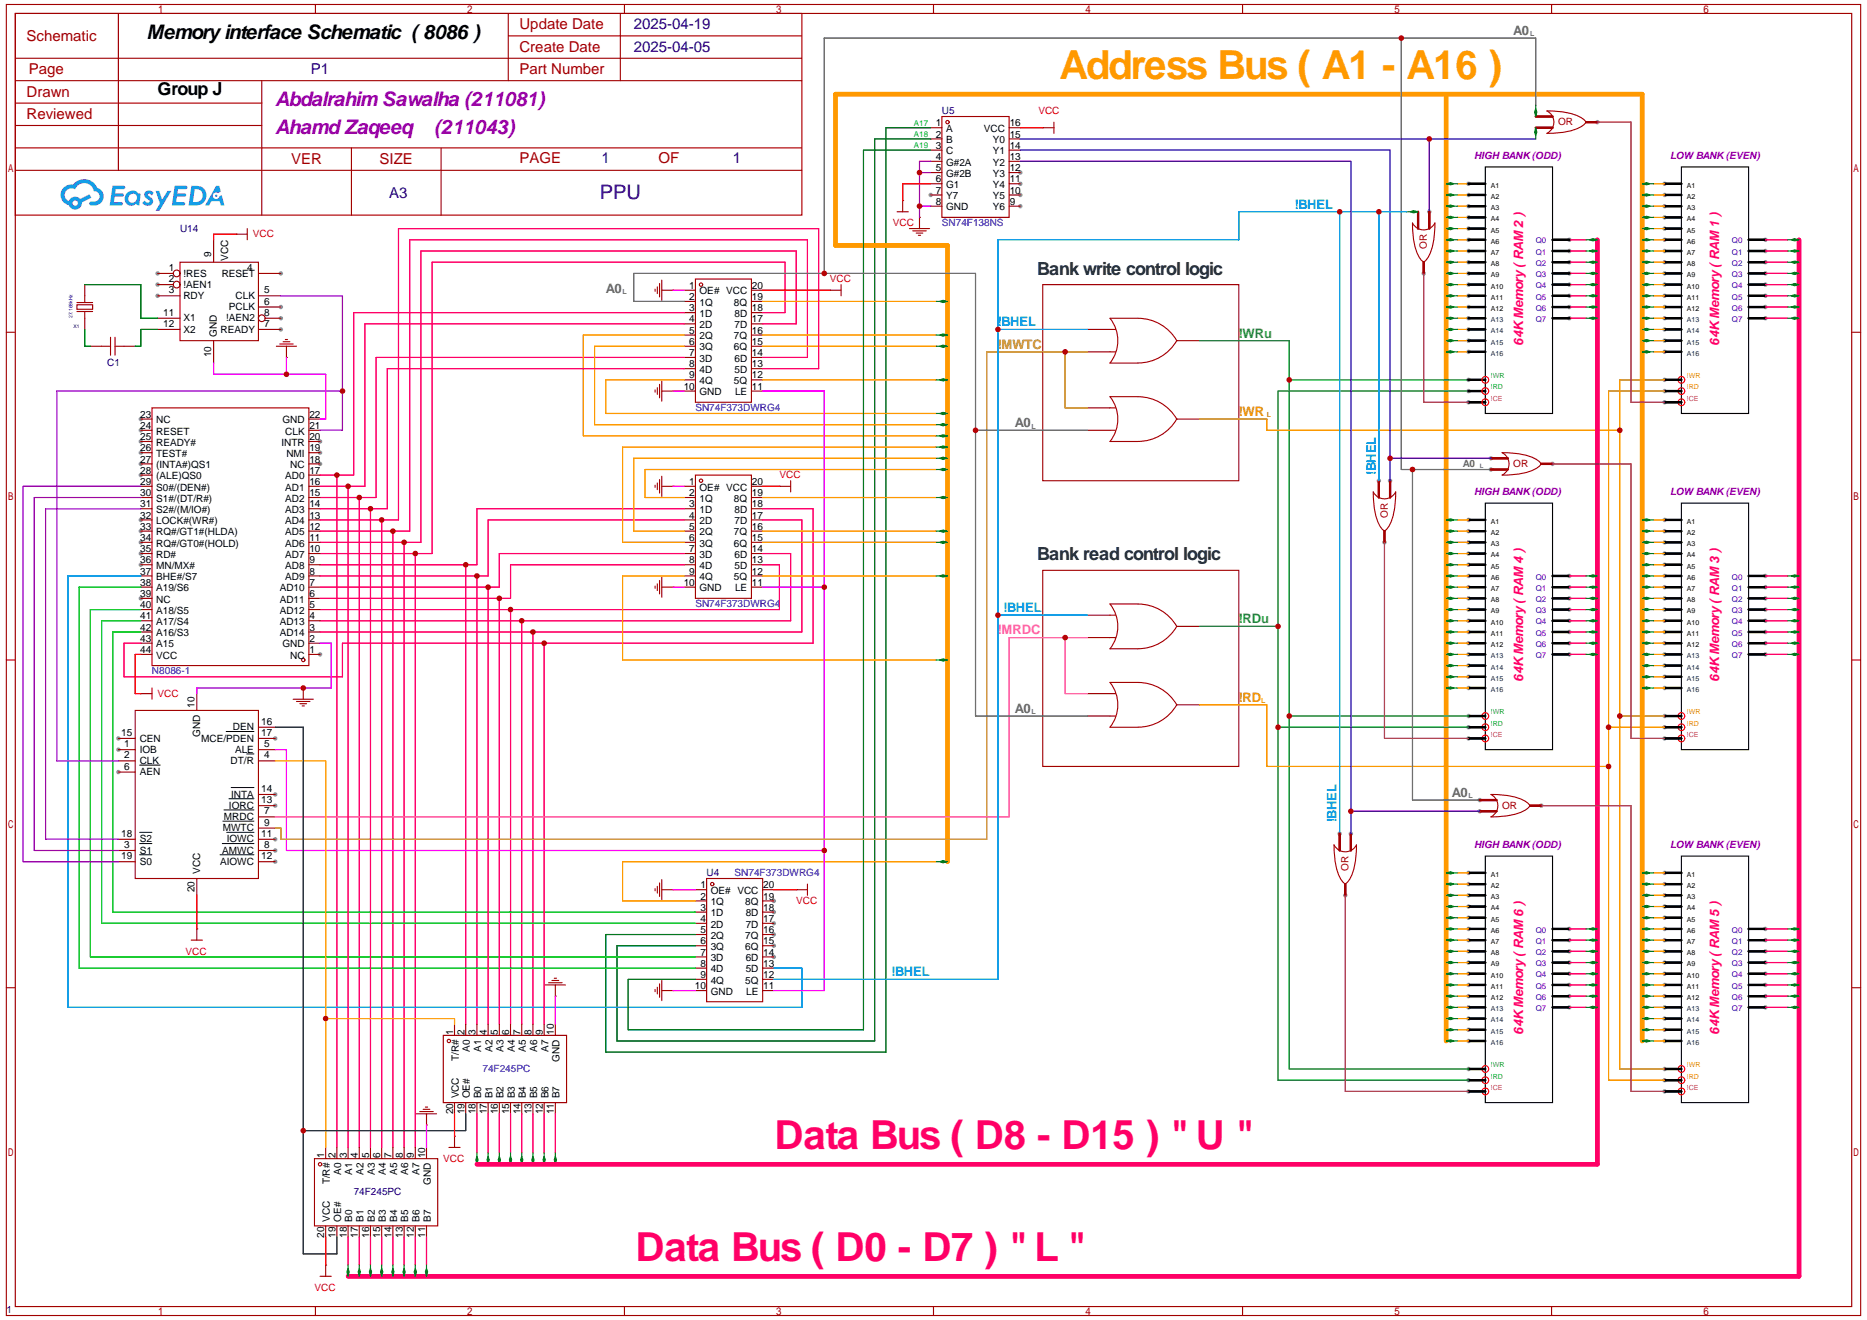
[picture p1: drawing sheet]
<svg xmlns="http://www.w3.org/2000/svg" width="420mm" height="297mm" viewBox="0 0 420 297" stroke-linecap="round" stroke-linejoin="round" font-family="sans-serif">
<defs><g id="words">
<text font-size="9" fill="#f90" x="238.6" y="17.8">Address Bus ( A1 - A16 )</text>
<g font-size="9" fill="#f06">
<text x="174.4" y="258.7">Data Bus ( D8 - D15 ) &quot; U &quot;</text>
<text x="143.1" y="283.9">Data Bus ( D0 - D7 ) &quot; L &quot;</text>
</g>
<text font-size="4.5" x="33" y="8.8">Memory interface Schematic ( 8086 )</text>
<g font-size="4.5" fill="#909">
<text x="62" y="23.9">Abdalrahim Sawalha (211081)</text>
<text x="62" y="30.2">Ahamd Zaqeeq</text>
<text x="97.8" y="30.2">(211043)</text>
</g>
<text font-size="4.5" fill="#000080" x="135" y="44.8">PPU</text>
<text font-size="4.1" x="35.5" y="21.5">Group J</text>
<g font-size="4.1" fill="#033">
<text x="233.5" y="61.8">Bank write control logic</text>
<text x="233.5" y="126.2">Bank read control logic</text>
</g>
<g font-size="3.4" fill="#a00000">
<text x="6" y="9.2">Schematic</text>
<text x="117" y="11.7">Create Date</text>
<text x="117" y="6.6">Update Date</text>
<text x="6.5" y="16.7">Page</text>
<text x="117" y="16.7">Part Number</text>
<text x="6" y="21.8">Drawn</text>
<text x="6" y="26.8">Reviewed</text>
<text x="65.6" y="36.9">VER</text>
<text x="85.5" y="36.9">SIZE</text>
<text x="117" y="36.7">PAGE</text>
<text x="148.3" y="36.7">OF</text>
</g>
<g font-size="3.4" fill="#000080">
<text x="142.7" y="6.6">2025-04-19</text>
<text x="142.7" y="11.7">2025-04-05</text>
<text x="70" y="16.7">P1</text>
<text x="135.5" y="36.7">1</text>
<text x="165" y="36.7">1</text>
<text x="87.7" y="44.5">A3</text>
</g>
<g font-size="2.9" fill="#666">
<text x="340.7" y="7.9">A0</text>
<text x="136.4" y="65.9">A0</text>
<text x="228.5" y="96.2">A0</text>
<text x="228.5" y="160.5">A0</text>
<text x="326.9" y="179.4">A0</text>
</g>
<g font-size="2.9" fill="#09f">
<text x="291.5" y="47">!BHEL</text>
<text x="224.7" y="73.5">!BHEL</text>
<text x="309.8" y="107" transform="rotate(-90 309.8 107)">!BHEL</text>
<text x="226" y="137.8">!BHEL</text>
<text x="300.9" y="185.2" transform="rotate(-90 300.9 185.2)">!BHEL</text>
<text x="200.7" y="219.8">!BHEL</text>
</g>
<g font-size="2.9" fill="#393">
<text x="278.9" y="76">!WRu</text>
<text x="278.9" y="140.3">!RDu</text>
</g>
<g font-size="2.9" fill="#f06">
<text x="342.9" y="77.8" transform="rotate(-90 342.9 77.8)">64K Memory ( RAM 2 )</text>
<text x="387.1" y="77.8" transform="rotate(-90 387.1 77.8)">64K Memory ( RAM 1 )</text>
<text x="342.9" y="153.5" transform="rotate(-90 342.9 153.5)">64K Memory ( RAM 4 )</text>
<text x="387.1" y="153.5" transform="rotate(-90 387.1 153.5)">64K Memory ( RAM 3 )</text>
<text x="342.9" y="232.9" transform="rotate(-90 342.9 232.9)">64K Memory ( RAM 6 )</text>
<text x="387.1" y="232.9" transform="rotate(-90 387.1 232.9)">64K Memory ( RAM 5 )</text>
</g>
<text font-size="2.9" fill="#990" x="224.7" y="78.5">!MWTC</text>
<g font-size="2.9" fill="#c90">
<text x="278.9" y="93.6">!WR</text>
<text x="278.9" y="158">!RD</text>
</g>
<text font-size="2.9" fill="#f69" x="224.7" y="142.8">!MRDC</text>
<g font-size="2.3">
<text x="210.7" y="28.5">1</text>
<text x="213" y="29.7">A</text>
<text x="221.5" y="29.7">VCC</text>
<text x="227.3" y="28.5">16</text>
<text x="210.7" y="31">2</text>
<text x="210.7" y="33.5">3</text>
<text x="213" y="32.2">B</text>
<text x="213" y="34.8">C</text>
<text x="223.5" y="34.8">Y1</text>
<text x="223.5" y="32.2">Y0</text>
<text x="227.3" y="33.5">14</text>
<text x="227.3" y="31">15</text>
<text x="210.7" y="36">4</text>
<text x="210.7" y="38.5">5</text>
<text x="210.7" y="41.1">6</text>
<text x="213" y="37.3">G#2A</text>
<text x="213" y="39.8">G#2B</text>
<text x="223.5" y="39.8">Y3</text>
<text x="223.5" y="37.3">Y2</text>
<text x="227.3" y="41.1">11</text>
<text x="227.3" y="38.5">12</text>
<text x="227.3" y="36">13</text>
<text x="210.7" y="43.6">7</text>
<text x="210.7" y="46.1">8</text>
<text x="213" y="42.3">G1</text>
<text x="213" y="44.8">Y7</text>
<text x="213" y="47.4">GND</text>
<text x="223.5" y="47.4">Y6</text>
<text x="223.5" y="44.8">Y5</text>
<text x="223.5" y="42.3">Y4</text>
<text x="227.3" y="46.1">9</text>
<text x="227.3" y="43.6">10</text>
<text x="47.6" y="57.8" transform="rotate(-90 47.6 57.8)">9</text>
<text x="51.3" y="58.7" transform="rotate(-90 51.3 58.7)">VCC</text>
<text x="38" y="61">1</text>
<text x="38" y="63.5">2</text>
<text x="41.3" y="62.3">!RES</text>
<text x="41.3" y="64.8">!AEN1</text>
<text x="49.9" y="62.3">RESET</text>
<text x="55.7" y="61">4</text>
<text x="155.2" y="65">1</text>
<text x="169.3" y="65">20</text>
<text x="36.8" y="71.1">11</text>
<text x="38" y="66.1">3</text>
<text x="41.3" y="67.3">RDY</text>
<text x="51.5" y="69.8">PCLK</text>
<text x="53.1" y="67.3">CLK</text>
<text x="59.5" y="66.1">5</text>
<text x="59.5" y="68.6">6</text>
<text x="59.5" y="71.1">8</text>
<text x="155.2" y="67.6">2</text>
<text x="155.2" y="70.1">3</text>
<text x="157.5" y="66.3">OE# VCC</text>
<text x="157.5" y="68.8">1Q</text>
<text x="157.5" y="71.3">1D</text>
<text x="165.3" y="68.8">8Q</text>
<text x="165.4" y="71.3">8D</text>
<text x="169.3" y="70.1">18</text>
<text x="169.3" y="67.6">19</text>
<text x="36.8" y="73.6">12</text>
<text x="41.3" y="72.4">X1</text>
<text x="41.3" y="74.9">X2</text>
<text x="48.8" y="75.9" transform="rotate(-90 48.8 75.9)">GND</text>
<text x="49.7" y="74.9">READY</text>
<text x="50.9" y="72.4">!AEN2</text>
<text x="59.5" y="73.6">7</text>
<text x="155.2" y="72.6">4</text>
<text x="155.2" y="75.1">5</text>
<text x="155.2" y="77.6">6</text>
<text x="157.5" y="73.9">2D</text>
<text x="157.5" y="76.4">2Q</text>
<text x="165.3" y="76.4">7Q</text>
<text x="165.4" y="73.9">7D</text>
<text x="169.3" y="77.6">15</text>
<text x="169.3" y="75.1">16</text>
<text x="169.3" y="72.6">17</text>
<text x="47.6" y="80.5" transform="rotate(-90 47.6 80.5)">10</text>
<text x="155.2" y="80.2">7</text>
<text x="155.2" y="82.7">8</text>
<text x="157.5" y="78.9">3Q</text>
<text x="157.5" y="81.4">3D</text>
<text x="157.5" y="84">4D</text>
<text x="165.3" y="78.9">6Q</text>
<text x="165.4" y="84">5D</text>
<text x="165.4" y="81.4">6D</text>
<text x="169.3" y="82.7">13</text>
<text x="169.3" y="80.2">14</text>
<text x="153.9" y="87.7">10</text>
<text x="155.2" y="85.2">9</text>
<text x="157.5" y="86.5">4Q</text>
<text x="157.5" y="89">GND</text>
<text x="165.3" y="86.5">5Q</text>
<text x="165.5" y="89">LE</text>
<text x="169.3" y="87.7">11</text>
<text x="169.3" y="85.2">12</text>
<text x="31.6" y="94">23</text>
<text x="35.2" y="95.3">NC</text>
<text x="63.6" y="95.3">GND</text>
<text x="69.7" y="94">22</text>
<text x="31.6" y="96.6">24</text>
<text x="31.6" y="99.1">25</text>
<text x="31.6" y="101.6">26</text>
<text x="35.2" y="97.8">RESET</text>
<text x="35.2" y="100.3">READY#</text>
<text x="63.4" y="100.3">INTR</text>
<text x="64.2" y="97.8">CLK</text>
<text x="69.7" y="101.6">19</text>
<text x="69.7" y="99.1">20</text>
<text x="69.7" y="96.6">21</text>
<text x="31.6" y="104.1">27</text>
<text x="31.6" y="106.7">28</text>
<text x="35.2" y="102.9">TEST#</text>
<text x="35.2" y="105.4">(INTA#)QS1</text>
<text x="35.2" y="107.9">(ALE)QS0</text>
<text x="64.2" y="107.9">AD0</text>
<text x="64.5" y="102.9">NMI</text>
<text x="65.4" y="105.4">NC</text>
<text x="69.7" y="106.7">17</text>
<text x="69.7" y="104.1">18</text>
<text x="31.6" y="109.2">29</text>
<text x="31.6" y="111.7">30</text>
<text x="35.2" y="110.4">S0#/(DEN#)</text>
<text x="35.2" y="113">S1#/(DT/R#)</text>
<text x="64.2" y="113">AD2</text>
<text x="64.2" y="110.4">AD1</text>
<text x="69.7" y="111.7">15</text>
<text x="69.7" y="109.2">16</text>
<text x="155.2" y="109.2">1</text>
<text x="155.2" y="111.7">2</text>
<text x="157.5" y="110.4">OE# VCC</text>
<text x="157.5" y="113">1Q</text>
<text x="165.3" y="113">8Q</text>
<text x="169.3" y="111.7">19</text>
<text x="169.3" y="109.2">20</text>
<text x="31.6" y="114.2">31</text>
<text x="31.6" y="116.7">32</text>
<text x="31.6" y="119.3">33</text>
<text x="35.2" y="115.5">S2#/(M/IO#)</text>
<text x="35.2" y="118">LOCK#(WR#)</text>
<text x="64.2" y="118">AD4</text>
<text x="64.2" y="115.5">AD3</text>
<text x="69.7" y="119.3">12</text>
<text x="69.7" y="116.7">13</text>
<text x="69.7" y="114.2">14</text>
<text x="155.2" y="114.2">3</text>
<text x="155.2" y="116.7">4</text>
<text x="155.2" y="119.3">5</text>
<text x="157.5" y="115.5">1D</text>
<text x="157.5" y="118">2D</text>
<text x="165.4" y="118">7D</text>
<text x="165.4" y="115.5">8D</text>
<text x="169.3" y="119.3">16</text>
<text x="169.3" y="116.7">17</text>
<text x="169.3" y="114.2">18</text>
<text x="31.6" y="121.8">34</text>
<text x="31.6" y="124.3">35</text>
<text x="35.2" y="120.5">RQ#/GT1#(HLDA)</text>
<text x="35.2" y="123.1">RQ#/GT0#(HOLD)</text>
<text x="35.2" y="125.6">RD#</text>
<text x="64.2" y="125.6">AD7</text>
<text x="64.2" y="123.1">AD6</text>
<text x="64.2" y="120.5">AD5</text>
<text x="69.7" y="124.3">10</text>
<text x="69.7" y="121.8">11</text>
<text x="155.2" y="121.8">6</text>
<text x="155.2" y="124.3">7</text>
<text x="157.5" y="120.5">2Q</text>
<text x="157.5" y="123.1">3Q</text>
<text x="157.5" y="125.6">3D</text>
<text x="165.3" y="123.1">6Q</text>
<text x="165.3" y="120.5">7Q</text>
<text x="165.4" y="125.6">6D</text>
<text x="169.3" y="124.3">14</text>
<text x="169.3" y="121.8">15</text>
<text x="31.6" y="126.8">36</text>
<text x="31.6" y="129.4">37</text>
<text x="31.6" y="131.9">38</text>
<text x="35.2" y="128.1">MN/MX#</text>
<text x="35.2" y="130.6">BHE#/S7</text>
<text x="64.2" y="130.6">AD9</text>
<text x="64.2" y="128.1">AD8</text>
<text x="69.7" y="131.9">7</text>
<text x="69.7" y="129.4">8</text>
<text x="69.7" y="126.8">9</text>
<text x="153.9" y="131.9">10</text>
<text x="155.2" y="126.8">8</text>
<text x="155.2" y="129.4">9</text>
<text x="157.5" y="128.1">4D</text>
<text x="157.5" y="130.6">4Q</text>
<text x="165.3" y="130.6">5Q</text>
<text x="165.4" y="128.1">5D</text>
<text x="169.3" y="131.9">11</text>
<text x="169.3" y="129.4">12</text>
<text x="169.3" y="126.8">13</text>
<text x="31.6" y="134.4">39</text>
<text x="31.6" y="136.9">40</text>
<text x="35.2" y="133.1">A19/S6</text>
<text x="35.2" y="135.7">NC</text>
<text x="63" y="135.7">AD11</text>
<text x="63" y="133.1">AD10</text>
<text x="69.7" y="136.9">5</text>
<text x="69.7" y="134.4">6</text>
<text x="157.5" y="133.1">GND</text>
<text x="165.5" y="133.1">LE</text>
<text x="31.6" y="139.5">41</text>
<text x="31.6" y="142">42</text>
<text x="35.2" y="138.2">A18/S5</text>
<text x="35.2" y="140.7">A17/S4</text>
<text x="35.2" y="143.2">A16/S3</text>
<text x="63" y="143.2">AD14</text>
<text x="63" y="140.7">AD13</text>
<text x="63" y="138.2">AD12</text>
<text x="69.7" y="142">3</text>
<text x="69.7" y="139.5">4</text>
<text x="31.6" y="144.5">43</text>
<text x="31.6" y="147">44</text>
<text x="35.2" y="145.8">A15</text>
<text x="35.2" y="148.3">VCC</text>
<text x="63.6" y="145.8">GND</text>
<text x="65.4" y="148.3">NC</text>
<text x="69.7" y="147">1</text>
<text x="69.7" y="144.5">2</text>
<text x="43.8" y="159.3" transform="rotate(-90 43.8 159.3)">10</text>
<text x="27.3" y="165.7">15</text>
<text x="31.4" y="167">CEN</text>
<text x="45" y="166" transform="rotate(-90 45 166)">GND</text>
<text x="45.3" y="167">MCE/PDEN</text>
<text x="52.4" y="164.4">DEN</text>
<text x="58.8" y="163.2">16</text>
<text x="58.8" y="165.7">17</text>
<text x="27.9" y="168.2">1</text>
<text x="27.9" y="170.8">2</text>
<text x="27.9" y="173.3">6</text>
<text x="31.4" y="169.5">IOB</text>
<text x="31.4" y="172">CLK</text>
<text x="51.9" y="172">DT/R</text>
<text x="52.9" y="169.5">ALE</text>
<text x="59.5" y="170.8">4</text>
<text x="59.5" y="168.2">5</text>
<text x="31.4" y="174.5">AEN</text>
<text x="52.1" y="179.6">INTA</text>
<text x="58.8" y="178.3">14</text>
<text x="50.4" y="184.6">MRDC</text>
<text x="51.5" y="182.1">IORC</text>
<text x="58.8" y="180.8">13</text>
<text x="59.5" y="183.4">7</text>
<text x="59.5" y="185.9">9</text>
<text x="27.3" y="188.4">18</text>
<text x="27.9" y="190.9">3</text>
<text x="31.4" y="189.7">S2</text>
<text x="50.2" y="187.2">MWTC</text>
<text x="51" y="189.7">IOWC</text>
<text x="58.8" y="188.4">11</text>
<text x="59.5" y="190.9">8</text>
<text x="27.3" y="193.5">19</text>
<text x="31.4" y="194.7">S0</text>
<text x="31.4" y="192.2">S1</text>
<text x="45" y="196.8" transform="rotate(-90 45 196.8)">VCC</text>
<text x="49.5" y="194.7">AIOWC</text>
<text x="50" y="192.2">AMWC</text>
<text x="58.8" y="193.5">12</text>
<text x="43.8" y="200.9" transform="rotate(-90 43.8 200.9)">20</text>
<text x="157.7" y="200">1</text>
<text x="157.7" y="202.5">2</text>
<text x="160" y="201.3">OE# VCC</text>
<text x="160" y="203.8">1Q</text>
<text x="167.8" y="203.8">8Q</text>
<text x="171.8" y="202.5">19</text>
<text x="171.8" y="200">20</text>
<text x="157.7" y="205">3</text>
<text x="157.7" y="207.6">4</text>
<text x="160" y="206.3">1D</text>
<text x="160" y="208.8">2D</text>
<text x="167.9" y="208.8">7D</text>
<text x="167.9" y="206.3">8D</text>
<text x="171.8" y="207.6">17</text>
<text x="171.8" y="205">18</text>
<text x="157.7" y="210.1">5</text>
<text x="157.7" y="212.6">6</text>
<text x="157.7" y="215.1">7</text>
<text x="160" y="211.4">2Q</text>
<text x="160" y="213.9">3Q</text>
<text x="167.8" y="213.9">6Q</text>
<text x="167.8" y="211.4">7Q</text>
<text x="171.8" y="215.1">14</text>
<text x="171.8" y="212.6">15</text>
<text x="171.8" y="210.1">16</text>
<text x="157.7" y="217.7">8</text>
<text x="157.7" y="220.2">9</text>
<text x="160" y="216.4">3D</text>
<text x="160" y="218.9">4D</text>
<text x="160" y="221.4">4Q</text>
<text x="167.8" y="221.4">5Q</text>
<text x="167.9" y="218.9">5D</text>
<text x="167.9" y="216.4">6D</text>
<text x="171.8" y="220.2">12</text>
<text x="171.8" y="217.7">13</text>
<text x="156.5" y="222.7">10</text>
<text x="160" y="224">GND</text>
<text x="168" y="224">LE</text>
<text x="171.8" y="222.7">11</text>
<text x="102" y="233" transform="rotate(-90 102 233)">1</text>
<text x="104.6" y="233" transform="rotate(-90 104.6 233)">2</text>
<text x="107.1" y="233" transform="rotate(-90 107.1 233)">3</text>
<text x="109.6" y="233" transform="rotate(-90 109.6 233)">4</text>
<text x="112.1" y="233" transform="rotate(-90 112.1 233)">5</text>
<text x="114.6" y="233" transform="rotate(-90 114.6 233)">6</text>
<text x="117.2" y="233" transform="rotate(-90 117.2 233)">7</text>
<text x="119.7" y="233" transform="rotate(-90 119.7 233)">8</text>
<text x="122.2" y="233" transform="rotate(-90 122.2 233)">9</text>
<text x="124.7" y="233" transform="rotate(-90 124.7 233)">10</text>
<text x="103.3" y="238.9" transform="rotate(-90 103.3 238.9)">T/R#</text>
<text x="105.8" y="236.8" transform="rotate(-90 105.8 236.8)">A0</text>
<text x="108.3" y="236.8" transform="rotate(-90 108.3 236.8)">A1</text>
<text x="110.9" y="236.8" transform="rotate(-90 110.9 236.8)">A2</text>
<text x="113.4" y="236.8" transform="rotate(-90 113.4 236.8)">A3</text>
<text x="115.9" y="236.8" transform="rotate(-90 115.9 236.8)">A4</text>
<text x="118.4" y="236.8" transform="rotate(-90 118.4 236.8)">A5</text>
<text x="120.9" y="236.8" transform="rotate(-90 120.9 236.8)">A6</text>
<text x="123.5" y="236.8" transform="rotate(-90 123.5 236.8)">A7</text>
<text x="126" y="239" transform="rotate(-90 126 239)">GND</text>
<text x="102" y="250.9" transform="rotate(-90 102 250.9)">20</text>
<text x="103.3" y="247.3" transform="rotate(-90 103.3 247.3)">VCC</text>
<text x="104.6" y="250.9" transform="rotate(-90 104.6 250.9)">19</text>
<text x="105.8" y="247.3" transform="rotate(-90 105.8 247.3)">OE#</text>
<text x="107.1" y="250.9" transform="rotate(-90 107.1 250.9)">18</text>
<text x="108.3" y="247.3" transform="rotate(-90 108.3 247.3)">B0</text>
<text x="109.6" y="250.9" transform="rotate(-90 109.6 250.9)">17</text>
<text x="110.9" y="247.3" transform="rotate(-90 110.9 247.3)">B1</text>
<text x="112.1" y="250.9" transform="rotate(-90 112.1 250.9)">16</text>
<text x="113.4" y="247.3" transform="rotate(-90 113.4 247.3)">B2</text>
<text x="114.6" y="250.9" transform="rotate(-90 114.6 250.9)">15</text>
<text x="115.9" y="247.3" transform="rotate(-90 115.9 247.3)">B3</text>
<text x="117.2" y="250.9" transform="rotate(-90 117.2 250.9)">14</text>
<text x="118.4" y="247.3" transform="rotate(-90 118.4 247.3)">B4</text>
<text x="119.7" y="250.9" transform="rotate(-90 119.7 250.9)">13</text>
<text x="120.9" y="247.3" transform="rotate(-90 120.9 247.3)">B5</text>
<text x="122.2" y="250.9" transform="rotate(-90 122.2 250.9)">12</text>
<text x="123.5" y="247.3" transform="rotate(-90 123.5 247.3)">B6</text>
<text x="124.7" y="250.9" transform="rotate(-90 124.7 250.9)">11</text>
<text x="126" y="247.3" transform="rotate(-90 126 247.3)">B7</text>
<text x="73" y="260.7" transform="rotate(-90 73 260.7)">1</text>
<text x="75.5" y="260.7" transform="rotate(-90 75.5 260.7)">2</text>
<text x="78.1" y="260.7" transform="rotate(-90 78.1 260.7)">3</text>
<text x="80.6" y="260.7" transform="rotate(-90 80.6 260.7)">4</text>
<text x="83.1" y="260.7" transform="rotate(-90 83.1 260.7)">5</text>
<text x="85.6" y="260.7" transform="rotate(-90 85.6 260.7)">6</text>
<text x="88.2" y="260.7" transform="rotate(-90 88.2 260.7)">7</text>
<text x="90.7" y="260.7" transform="rotate(-90 90.7 260.7)">8</text>
<text x="93.2" y="260.7" transform="rotate(-90 93.2 260.7)">9</text>
<text x="95.7" y="260.7" transform="rotate(-90 95.7 260.7)">10</text>
<text x="74.3" y="266.7" transform="rotate(-90 74.3 266.7)">T/R#</text>
<text x="76.8" y="264.5" transform="rotate(-90 76.8 264.5)">A0</text>
<text x="79.3" y="264.5" transform="rotate(-90 79.3 264.5)">A1</text>
<text x="81.8" y="264.5" transform="rotate(-90 81.8 264.5)">A2</text>
<text x="84.4" y="264.5" transform="rotate(-90 84.4 264.5)">A3</text>
<text x="86.9" y="264.5" transform="rotate(-90 86.9 264.5)">A4</text>
<text x="89.4" y="264.5" transform="rotate(-90 89.4 264.5)">A5</text>
<text x="91.9" y="264.5" transform="rotate(-90 91.9 264.5)">A6</text>
<text x="94.5" y="264.5" transform="rotate(-90 94.5 264.5)">A7</text>
<text x="97" y="266.8" transform="rotate(-90 97 266.8)">GND</text>
<text x="74.3" y="275.1" transform="rotate(-90 74.3 275.1)">VCC</text>
<text x="76.8" y="275.1" transform="rotate(-90 76.8 275.1)">OE#</text>
<text x="79.3" y="275.1" transform="rotate(-90 79.3 275.1)">B0</text>
<text x="81.8" y="275.1" transform="rotate(-90 81.8 275.1)">B1</text>
<text x="84.4" y="275.1" transform="rotate(-90 84.4 275.1)">B2</text>
<text x="86.9" y="275.1" transform="rotate(-90 86.9 275.1)">B3</text>
<text x="89.4" y="275.1" transform="rotate(-90 89.4 275.1)">B4</text>
<text x="91.9" y="275.1" transform="rotate(-90 91.9 275.1)">B5</text>
<text x="94.5" y="275.1" transform="rotate(-90 94.5 275.1)">B6</text>
<text x="97" y="275.1" transform="rotate(-90 97 275.1)">B7</text>
<text x="73" y="278.6" transform="rotate(-90 73 278.6)">20</text>
<text x="75.5" y="278.6" transform="rotate(-90 75.5 278.6)">19</text>
<text x="78.1" y="278.6" transform="rotate(-90 78.1 278.6)">18</text>
<text x="80.6" y="278.6" transform="rotate(-90 80.6 278.6)">17</text>
<text x="83.1" y="278.6" transform="rotate(-90 83.1 278.6)">16</text>
<text x="85.6" y="278.6" transform="rotate(-90 85.6 278.6)">15</text>
<text x="88.2" y="278.6" transform="rotate(-90 88.2 278.6)">14</text>
<text x="90.7" y="278.6" transform="rotate(-90 90.7 278.6)">13</text>
<text x="93.2" y="278.6" transform="rotate(-90 93.2 278.6)">12</text>
<text x="95.7" y="278.6" transform="rotate(-90 95.7 278.6)">11</text>
</g>
<g font-size="2.3" fill="#000080">
<text x="212.1" y="25.7">U5</text>
<text x="40.5" y="52.2">U14</text>
<text x="24.1" y="82.5">C1</text>
<text x="159.1" y="197.2">U4</text>
<text x="79.6" y="269.1">74F245PC</text>
<text x="1.4" y="295.6">1</text>
</g>
<g font-size="2.3" fill="#f00">
<text x="233.8" y="25.7">VCC</text>
<text x="56.9" y="53.4">VCC</text>
<text x="201" y="50.9">VCC</text>
<text x="186.8" y="63.5">VCC</text>
<text x="175.5" y="107.7">VCC</text>
<text x="35.5" y="156.9">VCC</text>
<text x="179.3" y="203.6">VCC</text>
<text x="41.8" y="214.9">VCC</text>
<text x="99.8" y="261.6">VCC</text>
<text x="70.8" y="290.6">VCC</text>
</g>
<g font-size="2.3" fill="#a00000">
<text x="350.8" y="28.2">OR</text>
<text x="321.3" y="56.1" transform="rotate(-90 321.3 56.1)">OR</text>
<text x="340.7" y="105.2">OR</text>
<text x="312.4" y="116.6" transform="rotate(-90 312.4 116.6)">OR</text>
<text x="338.2" y="182.1">OR</text>
<text x="303.6" y="196.1" transform="rotate(-90 303.6 196.1)">OR</text>
</g>
<g font-size="2.3" fill="#909">
<text x="331.9" y="35.8">HIGH BANK (ODD)</text>
<text x="376.1" y="35.8">LOW BANK (EVEN)</text>
<text x="331.9" y="111.5">HIGH BANK (ODD)</text>
<text x="376.1" y="111.5">LOW BANK (EVEN)</text>
<text x="331.9" y="190.9">HIGH BANK (ODD)</text>
<text x="376.1" y="190.9">LOW BANK (EVEN)</text>
</g>
<g font-size="2.3" fill="#00f">
<text x="212.1" y="50.9">SN74F138NS</text>
<text x="156.6" y="92.5">SN74F373DWRG4</text>
<text x="156.6" y="136.7">SN74F373DWRG4</text>
<text x="34.2" y="151.8">N8086-1</text>
<text x="165.4" y="197.2">SN74F373DWRG4</text>
<text x="108.6" y="241.4">74F245PC</text>
</g>
<text font-size="2.3" fill="#666" x="329.4" y="105.2">A0</text>
<g font-size="1.8" fill="#0c0">
<text x="205.8" y="28.3">A17</text>
<text x="205.8" y="30.9">A18</text>
<text x="205.8" y="33.4">A19</text>
</g>
<g font-size="1.8" fill="#30f">
<text x="345.8" y="59.9">Q2</text>
<text x="345.8" y="57.3">Q1</text>
<text x="345.8" y="54.8">Q0</text>
<text x="389.9" y="54.8">Q0</text>
<text x="389.9" y="57.3">Q1</text>
<text x="389.9" y="59.9">Q2</text>
<text x="345.8" y="64.9">Q4</text>
<text x="345.8" y="62.4">Q3</text>
<text x="389.9" y="62.4">Q3</text>
<text x="389.9" y="64.9">Q4</text>
<text x="345.8" y="70">Q6</text>
<text x="345.8" y="67.4">Q5</text>
<text x="389.9" y="67.4">Q5</text>
<text x="389.9" y="70">Q6</text>
<text x="345.8" y="72.5">Q7</text>
<text x="389.9" y="72.5">Q7</text>
<text x="345.8" y="130.5">Q0</text>
<text x="389.9" y="130.5">Q0</text>
<text x="345.8" y="133">Q1</text>
<text x="345.8" y="135.5">Q2</text>
<text x="389.9" y="133">Q1</text>
<text x="389.9" y="135.5">Q2</text>
<text x="345.8" y="138.1">Q3</text>
<text x="345.8" y="140.6">Q4</text>
<text x="345.8" y="143.1">Q5</text>
<text x="389.9" y="138.1">Q3</text>
<text x="389.9" y="140.6">Q4</text>
<text x="389.9" y="143.1">Q5</text>
<text x="345.8" y="145.6">Q6</text>
<text x="345.8" y="148.2">Q7</text>
<text x="389.9" y="145.6">Q6</text>
<text x="389.9" y="148.2">Q7</text>
<text x="345.8" y="210">Q0</text>
<text x="389.9" y="210">Q0</text>
<text x="345.8" y="212.5">Q1</text>
<text x="345.8" y="215">Q2</text>
<text x="389.9" y="212.5">Q1</text>
<text x="389.9" y="215">Q2</text>
<text x="345.8" y="217.5">Q3</text>
<text x="345.8" y="220.1">Q4</text>
<text x="389.9" y="217.5">Q3</text>
<text x="389.9" y="220.1">Q4</text>
<text x="345.8" y="222.6">Q5</text>
<text x="345.8" y="225.1">Q6</text>
<text x="345.8" y="227.6">Q7</text>
<text x="389.9" y="222.6">Q5</text>
<text x="389.9" y="225.1">Q6</text>
<text x="389.9" y="227.6">Q7</text>
</g>
<g font-size="1.6" fill="#666">
<text x="344.5" y="8.2">L</text>
<text x="140.2" y="66.2">L</text>
<text x="232.3" y="96.5">L</text>
<text x="232.3" y="160.8">L</text>
<text x="330.6" y="179.7">L</text>
</g>
<g font-size="1.6">
<text x="335.7" y="47.3">A3</text>
<text x="335.7" y="44.8">A2</text>
<text x="335.7" y="42.3">A1</text>
<text x="379.8" y="42.3">A1</text>
<text x="379.8" y="44.8">A2</text>
<text x="379.8" y="47.3">A3</text>
<text x="335.7" y="52.3">A5</text>
<text x="335.7" y="49.8">A4</text>
<text x="379.8" y="49.8">A4</text>
<text x="379.8" y="52.3">A5</text>
<text x="335.7" y="59.9">A8</text>
<text x="335.7" y="57.4">A7</text>
<text x="335.7" y="54.9">A6</text>
<text x="379.8" y="54.9">A6</text>
<text x="379.8" y="57.4">A7</text>
<text x="379.8" y="59.9">A8</text>
<text x="335.7" y="65">A10</text>
<text x="335.7" y="62.4">A9</text>
<text x="379.8" y="62.4">A9</text>
<text x="379.8" y="65">A10</text>
<text x="335.7" y="70">A12</text>
<text x="335.7" y="67.5">A11</text>
<text x="379.8" y="67.5">A11</text>
<text x="379.8" y="70">A12</text>
<text x="335.7" y="117.9">A1</text>
<text x="379.8" y="117.9">A1</text>
<text x="335.7" y="120.5">A2</text>
<text x="335.7" y="123">A3</text>
<text x="335.7" y="125.5">A4</text>
<text x="379.8" y="120.5">A2</text>
<text x="379.8" y="123">A3</text>
<text x="379.8" y="125.5">A4</text>
<text x="335.7" y="128">A5</text>
<text x="335.7" y="130.6">A6</text>
<text x="379.8" y="128">A5</text>
<text x="379.8" y="130.6">A6</text>
<text x="335.7" y="133.1">A7</text>
<text x="335.7" y="135.6">A8</text>
<text x="379.8" y="133.1">A7</text>
<text x="379.8" y="135.6">A8</text>
<text x="335.7" y="138.1">A9</text>
<text x="335.7" y="140.6">A10</text>
<text x="335.7" y="143.2">A11</text>
<text x="379.8" y="138.1">A9</text>
<text x="379.8" y="140.6">A10</text>
<text x="379.8" y="143.2">A11</text>
<text x="335.7" y="145.7">A12</text>
<text x="379.8" y="145.7">A12</text>
<text x="335.7" y="197.4">A1</text>
<text x="379.8" y="197.4">A1</text>
<text x="335.7" y="199.9">A2</text>
<text x="335.7" y="202.5">A3</text>
<text x="379.8" y="199.9">A2</text>
<text x="379.8" y="202.5">A3</text>
<text x="335.7" y="205">A4</text>
<text x="335.7" y="207.5">A5</text>
<text x="379.8" y="205">A4</text>
<text x="379.8" y="207.5">A5</text>
<text x="335.7" y="210">A6</text>
<text x="335.7" y="212.5">A7</text>
<text x="335.7" y="215.1">A8</text>
<text x="379.8" y="210">A6</text>
<text x="379.8" y="212.5">A7</text>
<text x="379.8" y="215.1">A8</text>
<text x="335.7" y="217.6">A9</text>
<text x="335.7" y="220.1">A10</text>
<text x="379.8" y="217.6">A9</text>
<text x="379.8" y="220.1">A10</text>
<text x="335.7" y="222.6">A11</text>
<text x="335.7" y="225.2">A12</text>
<text x="379.8" y="222.6">A11</text>
<text x="379.8" y="225.2">A12</text>
</g>
<g font-size="1.6" fill="#033">
<text x="335.7" y="77.6">A15</text>
<text x="335.7" y="75.1">A14</text>
<text x="335.7" y="72.5">A13</text>
<text x="379.8" y="72.5">A13</text>
<text x="379.8" y="75.1">A14</text>
<text x="379.8" y="77.6">A15</text>
<text x="335.7" y="80.1">A16</text>
<text x="379.8" y="80.1">A16</text>
<text x="335.7" y="148.2">A13</text>
<text x="379.8" y="148.2">A13</text>
<text x="335.7" y="150.7">A14</text>
<text x="335.7" y="153.3">A15</text>
<text x="335.7" y="155.8">A16</text>
<text x="379.8" y="150.7">A14</text>
<text x="379.8" y="153.3">A15</text>
<text x="379.8" y="155.8">A16</text>
<text x="335.7" y="227.7">A13</text>
<text x="379.8" y="227.7">A13</text>
<text x="335.7" y="230.2">A14</text>
<text x="335.7" y="232.7">A15</text>
<text x="379.8" y="230.2">A14</text>
<text x="379.8" y="232.7">A15</text>
<text x="335.7" y="235.2">A16</text>
<text x="379.8" y="235.2">A16</text>
</g>
<g font-size="1.6" fill="#393">
<text x="335.7" y="87.7">!RD</text>
<text x="335.7" y="85.1">!WR</text>
<text x="335.7" y="160.8">!WR</text>
<text x="335.7" y="163.3">!RD</text>
<text x="335.7" y="240.3">!WR</text>
<text x="335.7" y="242.8">!RD</text>
</g>
<g font-size="1.6" fill="#c90">
<text x="379.8" y="85.1">!WR</text>
<text x="379.8" y="87.7">!RD</text>
<text x="285.2" y="94">L</text>
<text x="284" y="158.3">L</text>
<text x="379.8" y="160.8">!WR</text>
<text x="379.8" y="163.3">!RD</text>
<text x="379.8" y="240.3">!WR</text>
<text x="379.8" y="242.8">!RD</text>
</g>
<g font-size="1.6" fill="#936">
<text x="335.7" y="90.2">!CE</text>
<text x="379.8" y="90.2">!CE</text>
<text x="335.7" y="165.9">!CE</text>
<text x="379.8" y="165.9">!CE</text>
<text x="335.7" y="245.3">!CE</text>
<text x="379.8" y="245.3">!CE</text>
</g>
<text font-size="1.4" fill="#666" x="333.2" y="105.4">L</text>
<text font-size="1.1" fill="#00f" x="16.3" y="71.6" transform="rotate(-90 16.3 71.6)">27.168kHz</text>
<text font-size="1.1" fill="#000080" x="16.6" y="73.9">X1</text>
</g></defs>
<g fill="#999">
<circle cx="174.2" cy="215.4" r=".51"/>
<circle cx="174.2" cy="212.9" r=".51"/>
<circle cx="174.2" cy="210.4" r=".51"/>
<circle cx="174.2" cy="207.9" r=".51"/>
<circle cx="174.2" cy="205.4" r=".51"/>
<circle cx="174.2" cy="202.8" r=".51"/>
<circle cx="209.6" cy="43.9" r=".51"/>
<circle cx="229.7" cy="46.4" r=".51"/>
<circle cx="229.7" cy="43.9" r=".51"/>
<circle cx="229.7" cy="41.4" r=".51"/>
<circle cx="229.7" cy="38.9" r=".51"/>
<circle cx="72.1" cy="147.3" r=".51"/>
<circle cx="72.1" cy="104.4" r=".51"/>
<circle cx="72.1" cy="101.9" r=".51"/>
<circle cx="72.1" cy="99.4" r=".51"/>
<circle cx="31.7" cy="94.4" r=".51"/>
<circle cx="31.7" cy="96.9" r=".51"/>
<circle cx="31.7" cy="99.4" r=".51"/>
<circle cx="31.7" cy="101.9" r=".51"/>
<circle cx="31.7" cy="104.4" r=".51"/>
<circle cx="31.7" cy="107" r=".51"/>
<circle cx="31.7" cy="117.1" r=".51"/>
<circle cx="31.7" cy="119.6" r=".51"/>
<circle cx="31.7" cy="122.1" r=".51"/>
<circle cx="31.7" cy="124.6" r=".51"/>
<circle cx="31.7" cy="127.1" r=".51"/>
<circle cx="31.7" cy="134.7" r=".51"/>
<circle cx="26.7" cy="168.8" r=".51"/>
<circle cx="62" cy="189" r=".51"/>
<circle cx="62" cy="194" r=".51"/>
<circle cx="62" cy="181.4" r=".51"/>
<circle cx="62" cy="178.9" r=".51"/>
<circle cx="26.7" cy="166.2" r=".51"/>
<circle cx="62" cy="166.2" r=".51"/>
<circle cx="26.7" cy="173.8" r=".51"/>
<circle cx="62" cy="191.5" r=".51"/>
<circle cx="35.5" cy="61.6" r=".51"/>
<circle cx="35.5" cy="64.1" r=".51"/>
<circle cx="35.5" cy="66.6" r=".51"/>
<circle cx="63.2" cy="61.6" r=".51"/>
<circle cx="63.2" cy="69.1" r=".51"/>
<circle cx="63.2" cy="74.2" r=".51"/>
<circle cx="63.2" cy="71.6" r=".51"/>
<circle cx="397.5" cy="54" r=".51"/>
<circle cx="397.5" cy="56.5" r=".51"/>
<circle cx="397.5" cy="59" r=".51"/>
<circle cx="397.5" cy="61.6" r=".51"/>
<circle cx="397.5" cy="64.1" r=".51"/>
<circle cx="397.5" cy="66.6" r=".51"/>
<circle cx="397.5" cy="69.1" r=".51"/>
<circle cx="397.5" cy="71.6" r=".51"/>
<circle cx="374.8" cy="41.4" r=".51"/>
<circle cx="374.8" cy="43.9" r=".51"/>
<circle cx="374.8" cy="46.4" r=".51"/>
<circle cx="374.8" cy="48.9" r=".51"/>
<circle cx="374.8" cy="51.5" r=".51"/>
<circle cx="374.8" cy="54" r=".51"/>
<circle cx="374.8" cy="56.5" r=".51"/>
<circle cx="374.8" cy="59" r=".51"/>
<circle cx="374.8" cy="61.6" r=".51"/>
<circle cx="374.8" cy="64.1" r=".51"/>
<circle cx="374.8" cy="66.6" r=".51"/>
<circle cx="374.8" cy="69.1" r=".51"/>
<circle cx="374.8" cy="71.6" r=".51"/>
<circle cx="374.8" cy="74.2" r=".51"/>
<circle cx="374.8" cy="76.7" r=".51"/>
<circle cx="374.8" cy="79.2" r=".51"/>
<circle cx="374.8" cy="85.5" r=".51"/>
<circle cx="374.8" cy="88" r=".51"/>
<circle cx="374.8" cy="90.6" r=".51"/>
<circle cx="353.4" cy="129.7" r=".51"/>
<circle cx="353.4" cy="132.2" r=".51"/>
<circle cx="353.4" cy="134.7" r=".51"/>
<circle cx="353.4" cy="137.2" r=".51"/>
<circle cx="353.4" cy="139.8" r=".51"/>
<circle cx="353.4" cy="142.3" r=".51"/>
<circle cx="353.4" cy="144.8" r=".51"/>
<circle cx="353.4" cy="147.3" r=".51"/>
<circle cx="330.6" cy="117.1" r=".51"/>
<circle cx="330.6" cy="119.6" r=".51"/>
<circle cx="330.6" cy="122.1" r=".51"/>
<circle cx="330.6" cy="124.6" r=".51"/>
<circle cx="330.6" cy="127.1" r=".51"/>
<circle cx="330.6" cy="129.7" r=".51"/>
<circle cx="330.6" cy="132.2" r=".51"/>
<circle cx="330.6" cy="134.7" r=".51"/>
<circle cx="330.6" cy="137.2" r=".51"/>
<circle cx="330.6" cy="139.8" r=".51"/>
<circle cx="330.6" cy="142.3" r=".51"/>
<circle cx="330.6" cy="144.8" r=".51"/>
<circle cx="330.6" cy="147.3" r=".51"/>
<circle cx="330.6" cy="149.9" r=".51"/>
<circle cx="330.6" cy="152.4" r=".51"/>
<circle cx="330.6" cy="154.9" r=".51"/>
<circle cx="330.6" cy="161.2" r=".51"/>
<circle cx="330.6" cy="163.7" r=".51"/>
<circle cx="330.6" cy="166.2" r=".51"/>
<circle cx="397.5" cy="129.7" r=".51"/>
<circle cx="397.5" cy="132.2" r=".51"/>
<circle cx="397.5" cy="134.7" r=".51"/>
<circle cx="397.5" cy="137.2" r=".51"/>
<circle cx="397.5" cy="139.8" r=".51"/>
<circle cx="397.5" cy="142.3" r=".51"/>
<circle cx="397.5" cy="144.8" r=".51"/>
<circle cx="397.5" cy="147.3" r=".51"/>
<circle cx="374.8" cy="117.1" r=".51"/>
<circle cx="374.8" cy="119.6" r=".51"/>
<circle cx="374.8" cy="122.1" r=".51"/>
<circle cx="374.8" cy="124.6" r=".51"/>
<circle cx="374.8" cy="127.1" r=".51"/>
<circle cx="374.8" cy="129.7" r=".51"/>
<circle cx="374.8" cy="132.2" r=".51"/>
<circle cx="374.8" cy="134.7" r=".51"/>
<circle cx="374.8" cy="137.2" r=".51"/>
<circle cx="374.8" cy="139.8" r=".51"/>
<circle cx="374.8" cy="142.3" r=".51"/>
<circle cx="374.8" cy="144.8" r=".51"/>
<circle cx="374.8" cy="147.3" r=".51"/>
<circle cx="374.8" cy="149.9" r=".51"/>
<circle cx="374.8" cy="152.4" r=".51"/>
<circle cx="374.8" cy="154.9" r=".51"/>
<circle cx="374.8" cy="161.2" r=".51"/>
<circle cx="374.8" cy="163.7" r=".51"/>
<circle cx="374.8" cy="166.2" r=".51"/>
<circle cx="353.4" cy="209.1" r=".51"/>
<circle cx="353.4" cy="211.7" r=".51"/>
<circle cx="353.4" cy="214.2" r=".51"/>
<circle cx="353.4" cy="216.7" r=".51"/>
<circle cx="353.4" cy="219.2" r=".51"/>
<circle cx="353.4" cy="221.7" r=".51"/>
<circle cx="353.4" cy="224.3" r=".51"/>
<circle cx="353.4" cy="226.8" r=".51"/>
<circle cx="330.6" cy="196.5" r=".51"/>
<circle cx="330.6" cy="199" r=".51"/>
<circle cx="330.6" cy="201.6" r=".51"/>
<circle cx="330.6" cy="204.1" r=".51"/>
<circle cx="330.6" cy="206.6" r=".51"/>
<circle cx="330.6" cy="209.1" r=".51"/>
<circle cx="330.6" cy="211.7" r=".51"/>
<circle cx="330.6" cy="214.2" r=".51"/>
<circle cx="330.6" cy="216.7" r=".51"/>
<circle cx="330.6" cy="219.2" r=".51"/>
<circle cx="330.6" cy="221.7" r=".51"/>
<circle cx="330.6" cy="224.3" r=".51"/>
<circle cx="330.6" cy="226.8" r=".51"/>
<circle cx="330.6" cy="229.3" r=".51"/>
<circle cx="330.6" cy="231.8" r=".51"/>
<circle cx="330.6" cy="234.4" r=".51"/>
<circle cx="330.6" cy="240.7" r=".51"/>
<circle cx="330.6" cy="243.2" r=".51"/>
<circle cx="330.6" cy="245.7" r=".51"/>
<circle cx="397.5" cy="209.1" r=".51"/>
<circle cx="397.5" cy="211.7" r=".51"/>
<circle cx="397.5" cy="214.2" r=".51"/>
<circle cx="397.5" cy="216.7" r=".51"/>
<circle cx="397.5" cy="219.2" r=".51"/>
<circle cx="397.5" cy="221.7" r=".51"/>
<circle cx="397.5" cy="224.3" r=".51"/>
<circle cx="397.5" cy="226.8" r=".51"/>
<circle cx="374.8" cy="196.5" r=".51"/>
<circle cx="374.8" cy="199" r=".51"/>
<circle cx="374.8" cy="201.6" r=".51"/>
<circle cx="374.8" cy="204.1" r=".51"/>
<circle cx="374.8" cy="206.6" r=".51"/>
<circle cx="374.8" cy="209.1" r=".51"/>
<circle cx="374.8" cy="211.7" r=".51"/>
<circle cx="374.8" cy="214.2" r=".51"/>
<circle cx="374.8" cy="216.7" r=".51"/>
<circle cx="374.8" cy="219.2" r=".51"/>
<circle cx="374.8" cy="221.7" r=".51"/>
<circle cx="374.8" cy="224.3" r=".51"/>
<circle cx="374.8" cy="226.8" r=".51"/>
<circle cx="374.8" cy="229.3" r=".51"/>
<circle cx="374.8" cy="231.8" r=".51"/>
<circle cx="374.8" cy="234.4" r=".51"/>
<circle cx="374.8" cy="240.7" r=".51"/>
<circle cx="374.8" cy="243.2" r=".51"/>
<circle cx="374.8" cy="245.7" r=".51"/>
<circle cx="330.6" cy="41.4" r=".51"/>
<circle cx="330.6" cy="43.9" r=".51"/>
<circle cx="330.6" cy="46.4" r=".51"/>
<circle cx="330.6" cy="48.9" r=".51"/>
<circle cx="330.6" cy="51.5" r=".51"/>
<circle cx="330.6" cy="54" r=".51"/>
<circle cx="330.6" cy="56.5" r=".51"/>
<circle cx="330.6" cy="59" r=".51"/>
<circle cx="330.6" cy="61.6" r=".51"/>
<circle cx="330.6" cy="64.1" r=".51"/>
<circle cx="330.6" cy="66.6" r=".51"/>
<circle cx="330.6" cy="69.1" r=".51"/>
<circle cx="330.6" cy="71.6" r=".51"/>
<circle cx="330.6" cy="74.2" r=".51"/>
<circle cx="330.6" cy="76.7" r=".51"/>
<circle cx="330.6" cy="79.2" r=".51"/>
<circle cx="330.6" cy="85.5" r=".51"/>
<circle cx="330.6" cy="88" r=".51"/>
<circle cx="353.4" cy="54" r=".51"/>
<circle cx="353.4" cy="56.5" r=".51"/>
<circle cx="353.4" cy="59" r=".51"/>
<circle cx="353.4" cy="61.6" r=".51"/>
<circle cx="353.4" cy="64.1" r=".51"/>
<circle cx="353.4" cy="66.6" r=".51"/>
<circle cx="353.4" cy="69.1" r=".51"/>
<circle cx="353.4" cy="71.6" r=".51"/>
<circle cx="330.6" cy="90.6" r=".51"/>
<circle cx="333.2" cy="180.1" r=".51"/>
<circle cx="335.7" cy="105.7" r=".51"/>
<circle cx="321.8" cy="47.7" r=".51"/>
<circle cx="359.7" cy="27.5" r=".51"/>
<circle cx="320.6" cy="61.6" r=".51"/>
<circle cx="310.5" cy="108.2" r=".51"/>
<circle cx="313" cy="108.2" r=".51"/>
<circle cx="311.7" cy="122.1" r=".51"/>
<circle cx="335.7" cy="103.2" r=".51"/>
<circle cx="349.6" cy="104.4" r=".51"/>
<circle cx="301.6" cy="187.7" r=".51"/>
<circle cx="304.2" cy="187.7" r=".51"/>
<circle cx="302.9" cy="201.6" r=".51"/>
<circle cx="333.2" cy="182.6" r=".51"/>
<circle cx="347" cy="181.4" r=".51"/>
</g>
<g fill="none" stroke="#a10000" stroke-width=".25">
<path d="M1.4 1h417.5v295.2h-417.5zM3.4 3h413.5v291.2h-413.5zM3.4 3h177.1v45.4h-177.1zM3.4 18.2h177.1M3.4 13.1h177.1M26.7 3v35.3M58.9 18.2v30.2M71 1v2M114.4 3v15.2M114.4 8.1h66.1M139.7 3v15.2M140.6 1v2"/>
<path d="M210.2 1v2M279.8 1v2M349.4 1v2M3.4 23.2h55.5M3.4 38.3h177.1M3.4 33.3h177.1M3.4 28.3h55.5M79.1 33.3v15.1M99.3 33.3v15.1M1.4 74.8h2M416.9 74.8h2M1.4 148.6h2"/>
<path d="M416.9 148.6h2M1.4 222.4h2M416.9 222.4h2M71 294.2v2M140.6 294.2v2M210.2 294.2v2M279.8 294.2v2M349.4 294.2v2"/>
</g>
<g fill="#5487ff">
<path d="M32.8 43.1a1.29 1.29 0 0 1 1.8 .3l-.4 .7a.54 .54 0 0 0-.9-.3l.1 .2a1.27 1.27 0 0 1 .8 2 1.52 1.52 0 0 1-2.2-.3l.5-.6 .8 .5a.31 .31 0 0 0 .4-.3 .31 .31 0 0 0-.3-.3 1.11 1.11 0 0 1-.6-1.9z"/>
<path d="M35 43h.9l.6 1.9 1.2-1.9h.9l-2.7 4.5h-.9l1-1.7z"/>
<path d="M25.3 41.8h2.3a.46 .46 0 0 1 .5 .1 .46 .46 0 0 1 .1 .5l-.4 .2h-1.7l-.2 .9h1.7a.39 .39 0 0 1 .3 .5 .39 .39 0 0 1-.4 .3h-1.7l-.1 1.2h1.3a.45 .45 0 0 1 .5 .1 .45 .45 0 0 1 .1 .5l-.3 .2h-2.6z"/>
<path d="M39.3 41.8h2.3a.46 .46 0 0 1 .5 .1 .46 .46 0 0 1 .1 .5l-.4 .2h-1.7l-.1 .9h1.6a.39 .39 0 0 1 .3 .5 .39 .39 0 0 1-.4 .3h-1.7l-.1 1.2h1.3a.46 .46 0 0 1 .5 .1 .46 .46 0 0 1 .1 .5l-.3 .2h-2.6z"/>
<path d="M48.7 41.8h.7l.3 1.4-.6 .3a.75 .75 0 0 0-1.1 .3 .75 .75 0 0 0 .5 1 .75 .75 0 0 0 .9-.6l.5-.3 .6 2.4h-.8l-.2-1h-1.9l-.5 1h-.9z"/>
<path d="M43.1 41.8l-.6 4.5h1.4a2.26 2.26 0 0 0 2.6-2.3 2.26 2.26 0 0 0-2.7-2.2zM43.9 42.6a1.49 1.49 0 0 1 1.7 1.5 1.49 1.49 0 0 1-1.9 1.4h-.3z"/>
<path d="M28.5 43.6a1.58 1.58 0 0 0-.2 2.2 1.58 1.58 0 0 0 2.3 .1l.8 .4 .3-2.5-.2-.3h-.4a1.58 1.58 0 0 0-2.6 .1zM29.2 44a.97 .97 0 0 1 1.6 .4 .97 .97 0 0 1-1.1 1.2 .94 .94 0 0 1-.8-.6 .94 .94 0 0 1 .3-1z"/>
<path d="M14.3 42.2a2.35 2.35 0 0 0 1.2 4 1.53 1.53 0 0 0 1.7 1 1.53 1.53 0 0 0 1.3-1.6l2.1-1.1-.5-.8-2 1.1a1.56 1.56 0 0 0-2.6 .4 1.49 1.49 0 0 1-.7-2 1.49 1.49 0 0 1 2.1-.6 2.21 2.21 0 0 1 2.3-1.4 2.21 2.21 0 0 1 2 1.9 1.15 1.15 0 0 1 1.2 1 1.15 1.15 0 0 1-1.1 1.3h-.7a.46 .46 0 0 0-.5 .3 .46 .46 0 0 0 .4 .6 2.13 2.13 0 0 0 2.7-1.4 2.13 2.13 0 0 0-1.3-2.7 3.2 3.2 0 0 0-5.4-.7l-1.2 .1zM16.4 45.7a.58 .58 0 0 1 1.1 0 .58 .58 0 0 1-1.1 0z"/>
<circle cx="48.7" cy="44.1" r=".28"/>
</g>
<g fill="none" stroke="#a10000" stroke-width=".25">
<path d="M212.1 26.2h15.1v22.7h-15.1zM234.8 28.8h2.5M237.3 27.5v2.5M348.3 25a13.3 13.3 0 0 1 8.4 2l.4 .5-.4 .5a10.5 10.5 0 0 1-6.3 2h-2.1a2.82 2.82 0 0 0 1.6-2.5 2.82 2.82 0 0 0-1.6-2.5zM40.5 59h17.7v17.7h-17.7zM53.1 52.7h2.6M55.7 51.5v2.5M202 47.7h2.5M203.2 45.2v2.5M204.8 51.5h4.5M205.5 52h3M206.3 52.5h1.5"/>
<path d="M206.8 53h.5M207 48.9v2.6M318 50.2a2.82 2.82 0 0 0 2.6 1.6 2.82 2.82 0 0 0 2.5-1.6 13.3 13.3 0 0 1-2 8.4l-.5 .4-.6-.4a10.5 10.5 0 0 1-1.9-6.3zM17.3 68.6h3.6v1h-3.6zM17.3 70.1h3.6M17.3 68.1h3.6M19.1 66.6v1.5M19.1 70.1v1.5M22.9 78h2M24.9 75.9v4.1M25.9 78h2M25.9 75.9v4.1"/>
<path d="M62.2 78h4.6M63 77.4h3M63.7 76.9h1.6M64.2 76.4h.5M64.5 78v2.5M147.5 65.1v.5M148 64.6v1.5M148.5 63.8v3.1M149 65.3h2.5M149 63.1v4.5M156.6 62.8h12.6v27.8h-12.6zM186.8 65.3h2.6"/>
<path d="M189.4 64.1v2.5M249.9 74.2h1.3M249.9 79.2h1.3M265 76.6a10.1 10.1 0 0 1-8.7 5.1h-6.4a8.1 8.1 0 0 0 0-10.1h6.3a10.1 10.1 0 0 1 8.8 5.1M34.2 91.8h35.3v58.1h-35.3zM147.5 87.8v.5M148 87.3v1.5M148.5 86.5v3.1M149 85.8v4.5M149 88h2.5M249.9 91.8h1.3M249.9 96.9h1.3"/>
<path d="M265 94.3a10.1 10.1 0 0 1-8.7 5.1h-6.4a8.1 8.1 0 0 0 0-10.1h6.3a10.1 10.1 0 0 1 8.8 5.1M147.5 109.2v.5M148 108.7v1.5M148.5 108v3M149 107.2v4.6M149 109.5h2.5M156.6 107h12.6v27.7h-12.6zM175.5 109.5h2.5M178 108.2v2.5M309.2 110.7a2.82 2.82 0 0 0 2.5 1.6 2.82 2.82 0 0 0 2.5-1.6 13.3 13.3 0 0 1-1.9 8.4l-.6 .5-.5-.5a10.5 10.5 0 0 1-1.9-6.3zM338.2 101.9a13.3 13.3 0 0 1 8.4 2l.4 .5-.4 .6a10.5 10.5 0 0 1-6.3 1.9l-2.1 .1a2.82 2.82 0 0 0 1.6-2.6 2.82 2.82 0 0 0-1.6-2.5zM147.5 131.9v.5"/>
<path d="M148 131.4v1.5M148.5 130.7v3M149 129.9v4.6M149 132.2h2.5M249.9 138.5h1.3M30.4 159.9h27.8v37.9h-27.8zM31.7 156.2h2.5M34.2 154.9v2.5M66 157.4h4.6M66.8 157.9h3M67.5 158.4h1.5M68 158.9h.5"/>
<path d="M68.3 154.9v2.5M249.9 143.5h1.3M249.9 156.2h1.3M256.2 153.6h-6.3a8.1 8.1 0 0 1 0 10.1h6.3M256.3 153.6a10.1 10.1 0 0 1 8.7 5.1M265 141a10.1 10.1 0 0 1-8.7 5.1h-6.4a8.1 8.1 0 0 0 0-10.1h6.3a10.1 10.1 0 0 1 8.8 5.1M265 158.6a10.1 10.1 0 0 1-8.7 5.1M249.9 161.2h1.3M335.7 178.9a13.3 13.3 0 0 1 8.3 1.9l.5 .6-.5 .5a10.5 10.5 0 0 1-6.2 1.9l-2.1 .1a2.82 2.82 0 0 0 1.6-2.5 2.82 2.82 0 0 0-1.6-2.5zM148 199.5v1.6M148.5 198.8v3M149 198v4.6"/>
<path d="M159.1 197.8h12.6v27.7h-12.6zM181.8 199v2.6M300.4 190.2a2.82 2.82 0 0 0 2.5 1.6 2.82 2.82 0 0 0 2.5-1.6 13.3 13.3 0 0 1-2 8.4l-.5 .4-.5-.4a10.5 10.5 0 0 1-2-6.3zM43.1 211.7h2.5M44.3 209.1v2.6M147.5 200.1v.5M149 200.3h2.5M179.3 200.3h2.5M99.8 233.1h27.8v15.1h-27.8zM122.8 221.7h4.5M123.5 221.2h3.1M124.3 220.7h1.5"/>
<path d="M124.8 220.2h.5M125 221.7v2.6M147.5 222.8v.5M148 222.3v1.5M148.5 221.5v3M149 220.7v4.6M149 223h2.5M93.8 250.8h4.5M94.5 250.3h3M95.3 249.8h1.5M95.8 249.2h.5M96 250.8v2.5"/>
<path d="M101.1 258.3h2.5M102.3 255.8v2.5M70.8 260.9h27.8v15.1h-27.8zM72.1 287.3h2.5M73.3 284.8v2.5"/>
<circle cx="213.3" cy="27.5" r=".38"/>
<circle cx="157.8" cy="64.1" r=".38"/>
<circle cx="157.8" cy="108.2" r=".38"/>
<circle cx="68.3" cy="148.6" r=".38"/>
<circle cx="160.4" cy="199" r=".38"/>
<circle cx="101.1" cy="234.4" r=".38"/>
<circle cx="72.1" cy="262.1" r=".38"/>
</g>
<g fill="none" stroke="#870000" stroke-width=".25">
<path d="M209.6 28.8h2.5M209.6 31.3h2.5M209.6 33.8h2.5M209.6 36.3h2.5M209.6 38.9h2.5M227.2 28.8h2.5M227.2 31.3h2.5M227.2 33.8h2.5M227.2 36.3h2.5M227.2 38.9h2.5M234.8 28.8h.1M48.1 54v5"/>
<path d="M53.1 52.7h.1M203.2 45.2h.1M207 48.9h.1M209.6 41.4h2.5M209.6 43.9h2.5M209.6 46.4h2.5M227.2 41.4h2.5M227.2 43.9h2.5M227.2 46.4h2.5M19.1 64.1v2.5M19.1 71.6v2.6M20.3 78h2.6"/>
<path d="M27.9 78h2.5M35.5 74.2h5M35.5 61.6h3.5M35.5 64.1h3.5M35.5 66.6h5M35.5 71.6h5M48.1 76.7v5M58.2 74.2h5M58.2 61.6h5M58.2 66.6h5M58.2 69.1h5M59.7 71.6h3.5"/>
<path d="M151.5 65.3h.1M154.1 65.3h2.5M154.1 67.9h2.5M154.1 70.4h2.5M154.1 72.9h2.5M154.1 75.4h2.5M154.1 78h2.5M169.2 65.3h2.5M169.2 67.9h2.5M169.2 70.4h2.5M169.2 72.9h2.5M169.2 75.4h2.5"/>
<path d="M169.2 78h2.5M186.8 65.3h.1M244.9 74.2h5M244.9 79.2h5M265.1 76.7h5M31.7 99.4h2.5M31.7 96.9h2.5M31.7 94.4h2.5M64.5 80.5h.1M69.5 99.4h2.6M69.5 96.9h2.6M69.5 94.4h2.6"/>
<path d="M151.5 88h.1M154.1 80.5h2.5M154.1 83h2.5M154.1 85.5h2.5M154.1 88h2.5M169.2 80.5h2.5M169.2 83h2.5M169.2 85.5h2.5M169.2 88h2.5M244.9 96.9h5M244.9 91.8h5M265.1 94.4h5"/>
<path d="M31.7 109.5h2.5M31.7 112h2.5M31.7 114.5h2.5M31.7 117.1h2.5M31.7 119.6h2.5M31.7 107h2.5M31.7 104.4h2.5M31.7 101.9h2.5M69.5 109.5h2.6M69.5 112h2.6M69.5 114.5h2.6M69.5 117.1h2.6"/>
<path d="M69.5 119.6h2.6M69.5 107h2.6M69.5 104.4h2.6M69.5 101.9h2.6M151.5 109.5h.1M154.1 109.5h2.5M154.1 112h2.5M154.1 114.5h2.5M154.1 117.1h2.5M154.1 119.6h2.5M169.2 109.5h2.5M169.2 112h2.5"/>
<path d="M169.2 114.5h2.5M169.2 117.1h2.5M169.2 119.6h2.5M175.5 109.5h.1M31.7 122.1h2.5M31.7 124.6h2.5M31.7 127.1h2.5M31.7 129.7h2.5M31.7 132.2h2.5M31.7 139.8h2.5M31.7 137.2h2.5M31.7 134.7h2.5"/>
<path d="M69.5 122.1h2.6M69.5 124.6h2.6M69.5 127.1h2.6M69.5 129.7h2.6M69.5 132.2h2.6M69.5 139.8h2.6M69.5 137.2h2.6M69.5 134.7h2.6M151.5 132.2h.1M154.1 122.1h2.5M154.1 124.6h2.5M154.1 127.1h2.5"/>
<path d="M154.1 129.7h2.5M154.1 132.2h2.5M169.2 122.1h2.5M169.2 124.6h2.5M169.2 127.1h2.5M169.2 129.7h2.5M169.2 132.2h2.5M244.9 138.5h5M31.7 156.2h.1M31.7 147.3h2.5M31.7 144.8h2.5M31.7 142.3h2.5"/>
<path d="M44.3 156.2v3.7M68.3 154.9h.1M69.5 147.3h2.6M69.5 144.8h2.6M69.5 142.3h2.6M244.9 143.5h5M244.9 156.2h5M265.1 141h5M265.1 158.7h5M26.7 168.8h3.7M26.7 166.2h3.7M26.7 171.3h3.7"/>
<path d="M26.7 173.8h3.7M58.2 168.8h3.8M58.2 178.9h3.8M58.2 166.2h3.8M58.2 163.7h3.8M58.2 171.3h3.8M244.9 161.2h5M26.7 189h3.7M26.7 194h3.7M26.7 191.5h3.7M44.3 197.8v3.8M58.2 189h3.8"/>
<path d="M58.2 194h3.8M58.2 181.4h3.8M58.2 191.5h3.8M58.2 183.9h3.8M58.2 186.4h3.8M44.3 209.1h.1M151.5 200.3h.1M156.6 200.3h2.5M156.6 202.8h2.5M156.6 205.4h2.5M156.6 207.9h2.5M156.6 210.4h2.5"/>
<path d="M156.6 212.9h2.5M156.6 215.4h2.5M156.6 218h2.5M171.7 200.3h2.5M171.7 202.8h2.5M171.7 205.4h2.5M171.7 207.9h2.5M171.7 210.4h2.5M171.7 212.9h2.5M171.7 215.4h2.5M171.7 218h2.5M179.3 200.3h.1"/>
<path d="M102.3 230.6v2.5M104.9 230.6v2.5M107.4 230.6v2.5M109.9 230.6v2.5M112.4 230.6v2.5M115 230.6v2.5M117.5 230.6v2.5M120 230.6v2.5M122.5 230.6v2.5M125 224.3h.1M125 230.6v2.5M151.5 223h.1"/>
<path d="M156.6 220.5h2.5M156.6 223h2.5M171.7 220.5h2.5M171.7 223h2.5M73.3 258.3v2.6M75.8 258.3v2.6M78.4 258.3v2.6M80.9 258.3v2.6M83.4 258.3v2.6M85.9 258.3v2.6M88.5 258.3v2.6M91 258.3v2.6"/>
<path d="M93.5 258.3v2.6M96 253.3h.1M96 258.3v2.6M102.3 255.8h.1M102.3 248.2v2.6M104.9 248.2v2.6M107.4 248.2v2.6M109.9 248.2v2.6M112.4 248.2v2.6M115 248.2v2.6M117.5 248.2v2.6M120 248.2v2.6"/>
<path d="M122.5 248.2v2.6M125 248.2v2.6M73.3 276v2.5M75.8 276v2.5M78.4 276v2.5M80.9 276v2.5M83.4 276v2.5M85.9 276v2.5M88.5 276v2.5M91 276v2.5M93.5 276v2.5M96 276v2.5"/>
<path d="M73.3 284.8h.1"/>
<circle cx="39.8" cy="64.1" r=".76"/>
<circle cx="39.8" cy="61.6" r=".76"/>
<circle cx="58.9" cy="71.6" r=".76"/>
</g>
<g fill="none" stroke="#f06" stroke-width=".25">
<path d="M353.4 54h3.7M353.4 56.5h3.7M353.4 59h3.7M397.5 54h5M397.5 56.5h5M397.5 59h5M154.1 70.4h-74.5v36.6h-7.5M154.1 72.9h-71.9v36.6h-10.1M171.7 70.4h5.1v-11.4h-79.5v65.6h-25.2M171.7 72.9h7.6v-16.4h-84.5v65.6h-22.7M353.4 61.6h3.7M353.4 64.1h3.7"/>
<path d="M353.4 66.6h3.7M353.4 69.1h3.7M353.4 71.6h3.7M397.5 61.6h5M397.5 64.1h5M397.5 66.6h5M397.5 69.1h5M397.5 71.6h5M154.1 80.5h-69.4v31.5h-12.6M154.1 83h-66.9v31.5h-15.1M171.7 80.5h10.1v-26.5h-89.6v65.6h-20.1M171.7 83h12.6v-31.5h-94.6v65.6h-17.6"/>
<path d="M75.8 107v151.3M78.4 109.5v148.8M80.9 112v146.3M83.4 114.5v143.8M85.9 117.1v141.2M88.5 119.6v138.7M154.1 114.5h-46.7v12.6h-35.3M154.1 117.1h-44.2v12.6h-37.8M171.7 114.5h11.4v30.3h-106v7.6h-49.2v-7.6h3.8M171.7 117.1h8.8v25.2h-108.4M91 122.1v136.2M93.5 124.6v133.7"/>
<path d="M104.9 127.1v103.5M107.4 129.7v100.9M109.9 132.2v98.4M112.4 134.7v95.9M115 137.2v93.4M117.5 139.8v90.8M154.1 124.6h-41.7v7.6h-40.3M154.1 127.1h-39.1v7.6h-42.9M171.7 124.6h6.3v15.2h-105.9M171.7 127.1h3.8v10.1h-103.4M353.4 129.7h3.7M353.4 137.2h3.7"/>
<path d="M353.4 139.8h3.7M353.4 132.2h3.7M353.4 134.7h3.7M397.5 129.7h5M397.5 137.2h5M397.5 139.8h5M397.5 132.2h5M397.5 134.7h5M120 142.3v88.3M122.5 144.8v85.8M353.4 142.3h3.7M353.4 144.8h3.7"/>
<path d="M353.4 147.3h3.7M397.5 142.3h5M397.5 144.8h5M397.5 147.3h5M353.4 209.1h3.7M353.4 211.7h3.7M353.4 214.2h3.7M353.4 216.7h3.7M353.4 219.2h3.7M397.5 209.1h5M397.5 211.7h5M397.5 214.2h5"/>
<path d="M397.5 216.7h5M397.5 219.2h5M353.4 221.7h3.7M353.4 224.3h3.7M353.4 226.8h3.7M397.5 221.7h5M397.5 224.3h5M397.5 226.8h5M107.4 250.8v8.8M109.9 250.8v8.8M112.4 250.8v8.8M115 250.8v8.8"/>
<path d="M117.5 250.8v8.8M120 250.8v8.8M122.5 250.8v8.8M125 250.8v8.8M78.4 278.5v6.3M80.9 278.5v6.3M83.4 278.5v6.3M85.9 278.5v6.3M88.5 278.5v6.3M91 278.5v6.3M93.5 278.5v6.3M96 278.5v6.3"/>
</g>
<path d="M151.5 65.3h2.6M151.5 88h2.6M151.5 109.5h2.6M151.5 132.2h2.6M151.5 200.3h5.1M125 224.3v6.3M151.5 223h5.1M96 253.3v5" fill="none" stroke="#f0c" stroke-width=".25"/>
<path d="M209.6 28.8h-10.1v208.1h-63.1v-26.5h20.2M209.6 31.3h-12.7v203.1h-58v-21.5h17.7M209.6 33.8h-15.2v198h-53v-11.3h15.2" fill="none" stroke="#063" stroke-width=".25"/>
<path d="M334.4 37.6h15.2v55.5h-15.2zM378.6 37.6h15.1v55.5h-15.1zM334.4 113.3h15.2v55.5h-15.2zM378.6 113.3h15.1v55.5h-15.1zM334.4 192.7h15.2v55.5h-15.2zM378.6 192.7h15.1v55.5h-15.1z" fill="none" stroke="#000" stroke-width=".25"/>
<g fill="none" stroke="#f00" stroke-width=".25">
<path d="M229.7 28.8h5.1M53.1 52.7h-5v1.3M209.6 41.4h-6.4v3.8M171.7 65.3h15.1M171.7 109.5h3.8M31.7 147.3h-1.3v8.9h1.3M44.3 201.6v7.5M174.2 200.3h5.1M102.3 250.8v5M73.3 278.5v6.3"/>
<circle cx="334.4" cy="88" r=".76"/>
<circle cx="334.4" cy="90.6" r=".76"/>
<circle cx="334.4" cy="85.5" r=".76"/>
<circle cx="378.6" cy="88" r=".76"/>
<circle cx="378.6" cy="90.6" r=".76"/>
<circle cx="378.6" cy="85.5" r=".76"/>
<circle cx="334.4" cy="161.2" r=".76"/>
<circle cx="334.4" cy="163.7" r=".76"/>
<circle cx="334.4" cy="166.2" r=".76"/>
<circle cx="378.6" cy="161.2" r=".76"/>
<circle cx="378.6" cy="163.7" r=".76"/>
<circle cx="378.6" cy="166.2" r=".76"/>
<circle cx="334.4" cy="245.7" r=".76"/>
<circle cx="334.4" cy="240.7" r=".76"/>
<circle cx="334.4" cy="243.2" r=".76"/>
<circle cx="378.6" cy="245.7" r=".76"/>
<circle cx="378.6" cy="240.7" r=".76"/>
<circle cx="378.6" cy="243.2" r=".76"/>
</g>
<g fill="none" stroke="#000" stroke-width=".5">
<path d="M330.6 54h3.8M330.6 56.5h3.8M330.6 59h3.8M330.6 41.4h3.8M330.6 43.9h3.8M330.6 46.4h3.8M330.6 48.9h3.8M330.6 51.5h3.8M349.6 54h3.8M349.6 56.5h3.8M349.6 59h3.8M374.8 54h3.8"/>
<path d="M374.8 56.5h3.8M374.8 59h3.8M374.8 41.4h3.8M374.8 43.9h3.8M374.8 46.4h3.8M374.8 48.9h3.8M374.8 51.5h3.8M393.7 54h3.8M393.7 56.5h3.8M393.7 59h3.8M330.6 61.6h3.8M330.6 64.1h3.8"/>
<path d="M330.6 66.6h3.8M330.6 69.1h3.8M330.6 71.6h3.8M330.6 74.2h3.8M330.6 76.7h3.8M330.6 79.2h3.8M349.6 61.6h3.8M349.6 64.1h3.8M349.6 66.6h3.8M349.6 69.1h3.8M349.6 71.6h3.8M374.8 61.6h3.8"/>
<path d="M374.8 64.1h3.8M374.8 66.6h3.8M374.8 69.1h3.8M374.8 71.6h3.8M374.8 74.2h3.8M374.8 76.7h3.8M374.8 79.2h3.8M393.7 61.6h3.8M393.7 64.1h3.8M393.7 66.6h3.8M393.7 69.1h3.8M393.7 71.6h3.8"/>
<path d="M330.6 85.5h3.8M330.6 88h3.8M330.6 90.6h3.8M374.8 85.5h3.8M374.8 88h3.8M374.8 90.6h3.8M330.6 117.1h3.8M330.6 119.6h3.8M374.8 117.1h3.8M374.8 119.6h3.8M330.6 129.7h3.8M330.6 132.2h3.8"/>
<path d="M330.6 134.7h3.8M330.6 137.2h3.8M330.6 139.8h3.8M330.6 122.1h3.8M330.6 124.6h3.8M330.6 127.1h3.8M349.6 129.7h3.8M349.6 132.2h3.8M349.6 134.7h3.8M349.6 137.2h3.8M349.6 139.8h3.8M374.8 129.7h3.8"/>
<path d="M374.8 132.2h3.8M374.8 134.7h3.8M374.8 137.2h3.8M374.8 139.8h3.8M374.8 122.1h3.8M374.8 124.6h3.8M374.8 127.1h3.8M393.7 129.7h3.8M393.7 132.2h3.8M393.7 134.7h3.8M393.7 137.2h3.8M393.7 139.8h3.8"/>
<path d="M330.6 142.3h3.8M330.6 144.8h3.8M330.6 147.3h3.8M330.6 149.9h3.8M330.6 152.4h3.8M330.6 154.9h3.8M349.6 142.3h3.8M349.6 144.8h3.8M349.6 147.3h3.8M374.8 142.3h3.8M374.8 144.8h3.8M374.8 147.3h3.8"/>
<path d="M374.8 149.9h3.8M374.8 152.4h3.8M374.8 154.9h3.8M393.7 142.3h3.8M393.7 144.8h3.8M393.7 147.3h3.8M330.6 161.2h3.8M330.6 163.7h3.8M330.6 166.2h3.8M374.8 161.2h3.8M374.8 163.7h3.8M374.8 166.2h3.8"/>
<path d="M330.6 196.5h3.8M330.6 199h3.8M374.8 196.5h3.8M374.8 199h3.8M330.6 209.1h3.8M330.6 211.7h3.8M330.6 214.2h3.8M330.6 216.7h3.8M330.6 219.2h3.8M330.6 201.6h3.8M330.6 204.1h3.8M330.6 206.6h3.8"/>
<path d="M349.6 209.1h3.8M349.6 211.7h3.8M349.6 214.2h3.8M349.6 216.7h3.8M349.6 219.2h3.8M374.8 209.1h3.8M374.8 211.7h3.8M374.8 214.2h3.8M374.8 216.7h3.8M374.8 219.2h3.8M374.8 201.6h3.8M374.8 204.1h3.8"/>
<path d="M374.8 206.6h3.8M393.7 209.1h3.8M393.7 211.7h3.8M393.7 214.2h3.8M393.7 216.7h3.8M393.7 219.2h3.8M330.6 221.7h3.8M330.6 224.3h3.8M330.6 226.8h3.8M330.6 229.3h3.8M330.6 231.8h3.8M330.6 234.4h3.8"/>
<path d="M349.6 221.7h3.8M349.6 224.3h3.8M349.6 226.8h3.8M374.8 221.7h3.8M374.8 224.3h3.8M374.8 226.8h3.8M374.8 229.3h3.8M374.8 231.8h3.8M374.8 234.4h3.8M393.7 221.7h3.8M393.7 224.3h3.8M393.7 226.8h3.8"/>
<path d="M330.6 240.7h3.8M330.6 243.2h3.8M330.6 245.7h3.8M374.8 240.7h3.8M374.8 243.2h3.8M374.8 245.7h3.8"/>
</g>
<path d="M301.6 47.7v140M310.5 47.7v60.5M316.8 47.7h-37.9v6.3h-54.2v166.5h-50.5M224.7 74.2h20.2M31.7 129.7h-16.4v97.1h165.2v-8.8h-6.3M224.7 138.5h20.2" fill="none" stroke="#09f" stroke-width=".25"/>
<path d="M31.7 139.8h-8.8v68.1h133.7M31.7 137.2h-11.4v78.2h136.3M31.7 132.2h-13.9v85.8h138.8M31.7 142.3h-6.3v63.1h131.2" fill="none" stroke="#0c0" stroke-width=".25"/>
<g fill="none" stroke="#f90" stroke-width=".25">
<path d="M328.1 41.4h2.5M328.1 43.9h2.5M328.1 46.4h2.5M328.1 48.9h2.5M328.1 51.5h2.5M328.1 54h2.5M328.1 56.5h2.5M328.1 59h2.5M372.3 41.4h2.5M372.3 43.9h2.5M372.3 46.4h2.5M372.3 48.9h2.5"/>
<path d="M372.3 51.5h2.5M372.3 54h2.5M372.3 56.5h2.5M372.3 59h2.5M154.1 75.4h-22.8v22.7h79.5M154.1 78h-20.2v17.6h76.9M171.7 75.4h39.1M171.7 78h39.1M171.7 67.9h39.1M328.1 61.6h2.5M328.1 64.1h2.5M328.1 66.6h2.5"/>
<path d="M328.1 69.1h2.5M328.1 71.6h2.5M328.1 74.2h2.5M328.1 76.7h2.5M328.1 79.2h2.5M372.3 61.6h2.5M372.3 64.1h2.5M372.3 66.6h2.5M372.3 69.1h2.5M372.3 71.6h2.5M372.3 74.2h2.5M372.3 76.7h2.5"/>
<path d="M372.3 79.2h2.5M154.1 85.5h-17.7v7.6h74.4M171.7 85.5h39.1M171.7 112h39.1M171.7 119.6h39.1M210.8 105.7h-65.6v6.3h8.9M210.8 103.2h-68.1v16.4h11.4M210.8 100.7h-70.6v21.4h13.9M328.1 119.6h2.5M328.1 117.1h2.5M372.3 119.6h2.5M372.3 117.1h2.5"/>
<path d="M154.1 129.7h-13.9v18.9h70.6M171.7 122.1h39.1M171.7 129.7h39.1M328.1 122.1h2.5M328.1 129.7h2.5M328.1 124.6h2.5M328.1 127.1h2.5M328.1 132.2h2.5M328.1 134.7h2.5M328.1 137.2h2.5M328.1 139.8h2.5M372.3 122.1h2.5"/>
<path d="M372.3 129.7h2.5M372.3 124.6h2.5M372.3 127.1h2.5M372.3 132.2h2.5M372.3 134.7h2.5M372.3 137.2h2.5M372.3 139.8h2.5M328.1 142.3h2.5M328.1 144.8h2.5M328.1 147.3h2.5M328.1 149.9h2.5M328.1 152.4h2.5"/>
<path d="M328.1 154.9h2.5M372.3 142.3h2.5M372.3 144.8h2.5M372.3 147.3h2.5M372.3 149.9h2.5M372.3 152.4h2.5M372.3 154.9h2.5M210.8 194h-70.6v8.8h16.4M328.1 196.5h2.5M328.1 199h2.5M372.3 196.5h2.5M372.3 199h2.5"/>
<path d="M328.1 201.6h2.5M328.1 204.1h2.5M328.1 206.6h2.5M328.1 209.1h2.5M328.1 211.7h2.5M328.1 214.2h2.5M328.1 216.7h2.5M328.1 219.2h2.5M372.3 201.6h2.5M372.3 204.1h2.5M372.3 206.6h2.5M372.3 209.1h2.5"/>
<path d="M372.3 211.7h2.5M372.3 214.2h2.5M372.3 216.7h2.5M372.3 219.2h2.5M328.1 221.7h2.5M328.1 224.3h2.5M328.1 226.8h2.5M328.1 229.3h2.5M328.1 231.8h2.5M328.1 234.4h2.5M372.3 221.7h2.5M372.3 224.3h2.5"/>
<path d="M372.3 226.8h2.5M372.3 229.3h2.5M372.3 231.8h2.5M372.3 234.4h2.5"/>
</g>
<path d="M325.6 21.2v213.2M213.3 194v-138.8h-25.2v-34h181.6v213.2" fill="none" stroke="#f90" stroke-width="1"/>
<g fill="#008700" stroke="#008700" stroke-width=".25">
<path d="M211.6 194l.7-.3 1 .3-1 .3z"/>
<path d="M211.6 148.6l.7-.3 1 .3-1 .2z"/>
<path d="M211.6 100.7l.7-.3 1 .3-1 .2z"/>
<path d="M211.6 103.2l.7-.3 1 .3-1 .2z"/>
<path d="M211.6 105.7l.7-.2 1 .2-1 .3z"/>
<path d="M211.6 67.9l.7-.3 1 .3-1 .2z"/>
<path d="M211.6 75.4l.7-.2 1 .2-1 .3z"/>
<path d="M211.6 78l.7-.3 1 .3-1 .2z"/>
<path d="M211.6 85.5l.7-.2 1 .2-1 .3z"/>
<path d="M211.6 93.1l.7-.3 1 .3-1 .2z"/>
<path d="M211.6 95.6l.7-.2 1 .2-1 .3z"/>
<path d="M211.6 98.1l.7-.2 1 .2-1 .3z"/>
<path d="M325.6 41.4l1-.3 .8 .3-.8 .2z"/>
<path d="M325.6 43.9l1-.3 .8 .3-.8 .2z"/>
<path d="M325.6 46.4l1-.2 .8 .2-.8 .3z"/>
<path d="M325.6 48.9l1-.2 .8 .2-.8 .3z"/>
<path d="M325.6 51.5l1-.3 .8 .3-.8 .2z"/>
<path d="M325.6 54l1-.3 .8 .3-.8 .2z"/>
<path d="M325.6 56.5l1-.2 .8 .2-.8 .3z"/>
<path d="M325.6 59l1-.2 .8 .2-.8 .3z"/>
<path d="M325.6 61.6l1-.3 .8 .3-.8 .2z"/>
<path d="M325.6 64.1l1-.3 .8 .3-.8 .2z"/>
<path d="M325.6 66.6l1-.3 .8 .3-.8 .3z"/>
<path d="M325.6 69.1l1-.2 .8 .2-.8 .3z"/>
<path d="M325.6 71.6l1-.2 .8 .2-.8 .3z"/>
<path d="M325.6 74.2l1-.3 .8 .3-.8 .2z"/>
<path d="M325.6 76.7l1-.3 .8 .3-.8 .2z"/>
<path d="M325.6 79.2l1-.2 .8 .2-.8 .3z"/>
<path d="M369.7 41.4l1.1-.3 .7 .3-.7 .2z"/>
<path d="M369.7 43.9l1.1-.3 .7 .3-.7 .2z"/>
<path d="M369.7 46.4l1.1-.2 .7 .2-.7 .3z"/>
<path d="M369.7 48.9l1.1-.2 .7 .2-.7 .3z"/>
<path d="M369.7 51.5l1.1-.3 .7 .3-.7 .2z"/>
<path d="M369.7 54l1.1-.3 .7 .3-.7 .2z"/>
<path d="M369.7 56.5l1.1-.2 .7 .2-.7 .3z"/>
<path d="M369.7 59l1.1-.2 .7 .2-.7 .3z"/>
<path d="M369.7 61.6l1.1-.3 .7 .3-.7 .2z"/>
<path d="M369.7 64.1l1.1-.3 .7 .3-.7 .2z"/>
<path d="M369.7 66.6l1.1-.3 .7 .3-.7 .3z"/>
<path d="M369.7 69.1l1.1-.2 .7 .2-.7 .3z"/>
<path d="M369.7 71.6l1.1-.2 .7 .2-.7 .3z"/>
<path d="M369.7 74.2l1.1-.3 .7 .3-.7 .2z"/>
<path d="M369.7 76.7l1.1-.3 .7 .3-.7 .2z"/>
<path d="M369.7 79.2l1.1-.2 .7 .2-.7 .3z"/>
<path d="M325.6 117.1l1-.3 .8 .3-.8 .2z"/>
<path d="M325.6 119.6l1-.3 .8 .3-.8 .2z"/>
<path d="M325.6 122.1l1-.3 .8 .3-.8 .3z"/>
<path d="M325.6 124.6l1-.2 .8 .2-.8 .3z"/>
<path d="M325.6 127.1l1-.2 .8 .2-.8 .3z"/>
<path d="M325.6 129.7l1-.3 .8 .3-.8 .2z"/>
<path d="M325.6 132.2l1-.3 .8 .3-.8 .2z"/>
<path d="M325.6 134.7l1-.2 .8 .2-.8 .3z"/>
<path d="M325.6 137.2l1-.2 .8 .2-.8 .3z"/>
<path d="M325.6 139.8l1-.3 .8 .3-.8 .2z"/>
<path d="M325.6 142.3l1-.3 .8 .3-.8 .2z"/>
<path d="M325.6 144.8l1-.2 .8 .2-.8 .3z"/>
<path d="M325.6 147.3l1-.2 .8 .2-.8 .3z"/>
<path d="M325.6 149.9l1-.3 .8 .3-.8 .2z"/>
<path d="M325.6 152.4l1-.3 .8 .3-.8 .2z"/>
<path d="M325.6 154.9l1-.3 .8 .3-.8 .2z"/>
<path d="M369.7 117.1l1.1-.3 .7 .3-.7 .2z"/>
<path d="M369.7 119.6l1.1-.3 .7 .3-.7 .2z"/>
<path d="M369.7 122.1l1.1-.3 .7 .3-.7 .3z"/>
<path d="M369.7 124.6l1.1-.2 .7 .2-.7 .3z"/>
<path d="M369.7 127.1l1.1-.2 .7 .2-.7 .3z"/>
<path d="M369.7 129.7l1.1-.3 .7 .3-.7 .2z"/>
<path d="M369.7 132.2l1.1-.3 .7 .3-.7 .2z"/>
<path d="M369.7 134.7l1.1-.2 .7 .2-.7 .3z"/>
<path d="M369.7 137.2l1.1-.2 .7 .2-.7 .3z"/>
<path d="M369.7 139.8l1.1-.3 .7 .3-.7 .2z"/>
<path d="M369.7 142.3l1.1-.3 .7 .3-.7 .2z"/>
<path d="M369.7 144.8l1.1-.2 .7 .2-.7 .3z"/>
<path d="M369.7 147.3l1.1-.2 .7 .2-.7 .3z"/>
<path d="M369.7 149.9l1.1-.3 .7 .3-.7 .2z"/>
<path d="M369.7 152.4l1.1-.3 .7 .3-.7 .2z"/>
<path d="M369.7 154.9l1.1-.3 .7 .3-.7 .2z"/>
<path d="M325.6 196.5l1-.2 .8 .2-.8 .3z"/>
<path d="M325.6 199l1-.2 .8 .2-.8 .3z"/>
<path d="M325.6 201.6l1-.3 .8 .3-.8 .2z"/>
<path d="M325.6 204.1l1-.3 .8 .3-.8 .2z"/>
<path d="M325.6 206.6l1-.2 .8 .2-.8 .3z"/>
<path d="M325.6 209.1l1-.2 .8 .2-.8 .3z"/>
<path d="M325.6 211.7l1-.3 .8 .3-.8 .2z"/>
<path d="M325.6 214.2l1-.3 .8 .3-.8 .2z"/>
<path d="M325.6 216.7l1-.2 .8 .2-.8 .3z"/>
<path d="M325.6 219.2l1-.2 .8 .2-.8 .3z"/>
<path d="M325.6 221.7l1-.2 .8 .2-.8 .3z"/>
<path d="M325.6 224.3l1-.3 .8 .3-.8 .2z"/>
<path d="M325.6 226.8l1-.3 .8 .3-.8 .2z"/>
<path d="M325.6 229.3l1-.2 .8 .2-.8 .3z"/>
<path d="M325.6 231.8l1-.2 .8 .2-.8 .3z"/>
<path d="M325.6 234.4l1-.3 .8 .3-.8 .2z"/>
<path d="M369.7 196.5l1.1-.2 .7 .2-.7 .3z"/>
<path d="M369.7 199l1.1-.2 .7 .2-.7 .3z"/>
<path d="M369.7 201.6l1.1-.3 .7 .3-.7 .2z"/>
<path d="M369.7 204.1l1.1-.3 .7 .3-.7 .2z"/>
<path d="M369.7 206.6l1.1-.2 .7 .2-.7 .3z"/>
<path d="M369.7 209.1l1.1-.2 .7 .2-.7 .3z"/>
<path d="M369.7 211.7l1.1-.3 .7 .3-.7 .2z"/>
<path d="M369.7 214.2l1.1-.3 .7 .3-.7 .2z"/>
<path d="M369.7 216.7l1.1-.2 .7 .2-.7 .3z"/>
<path d="M369.7 219.2l1.1-.2 .7 .2-.7 .3z"/>
<path d="M369.7 221.7l1.1-.2 .7 .2-.7 .3z"/>
<path d="M369.7 224.3l1.1-.3 .7 .3-.7 .2z"/>
<path d="M369.7 226.8l1.1-.3 .7 .3-.7 .2z"/>
<path d="M369.7 229.3l1.1-.2 .7 .2-.7 .3z"/>
<path d="M369.7 231.8l1.1-.2 .7 .2-.7 .3z"/>
<path d="M369.7 234.4l1.1-.3 .7 .3-.7 .2z"/>
<path d="M78.4 285.6l.2 .7-.2 1-.3-1z"/>
<path d="M80.9 285.6l.2 .7-.2 1-.3-1z"/>
<path d="M83.4 285.6l.3 .7-.3 1-.2-1z"/>
<path d="M85.9 285.6l.3 .7-.3 1-.2-1z"/>
<path d="M88.5 285.6l.2 .7-.2 1-.3-1z"/>
<path d="M91 285.6l.2 .7-.2 1-.3-1z"/>
<path d="M93.5 285.6l.3 .7-.3 1-.2-1z"/>
<path d="M96 285.6l.3 .7-.3 1-.2-1z"/>
<path d="M403.3 54l.8-.3 1 .3-1 .2z"/>
<path d="M403.3 56.5l.8-.2 1 .2-1 .3z"/>
<path d="M403.3 59l.8-.2 1 .2-1 .3z"/>
<path d="M403.3 61.6l.8-.3 1 .3-1 .2z"/>
<path d="M403.3 64.1l.8-.3 1 .3-1 .2z"/>
<path d="M403.3 66.6l.8-.3 1 .3-1 .3z"/>
<path d="M403.3 69.1l.8-.2 1 .2-1 .3z"/>
<path d="M403.3 71.6l.8-.2 1 .2-1 .3z"/>
<path d="M403.3 129.7l.8-.3 1 .3-1 .2z"/>
<path d="M403.3 132.2l.8-.3 1 .3-1 .2z"/>
<path d="M403.3 134.7l.8-.2 1 .2-1 .3z"/>
<path d="M403.3 137.2l.8-.2 1 .2-1 .3z"/>
<path d="M403.3 139.8l.8-.3 1 .3-1 .2z"/>
<path d="M403.3 142.3l.8-.3 1 .3-1 .2z"/>
<path d="M403.3 144.8l.8-.2 1 .2-1 .3z"/>
<path d="M403.3 147.3l.8-.2 1 .2-1 .3z"/>
<path d="M403.3 209.1l.8-.2 1 .2-1 .3z"/>
<path d="M403.3 211.7l.8-.3 1 .3-1 .2z"/>
<path d="M403.3 214.2l.8-.3 1 .3-1 .2z"/>
<path d="M403.3 216.7l.8-.2 1 .2-1 .3z"/>
<path d="M403.3 219.2l.8-.2 1 .2-1 .3z"/>
<path d="M403.3 221.7l.8-.2 1 .2-1 .3z"/>
<path d="M403.3 224.3l.8-.3 1 .3-1 .2z"/>
<path d="M403.3 226.8l.8-.3 1 .3-1 .2z"/>
<path d="M107.4 260.3l.2 .8-.2 1-.3-1z"/>
<path d="M109.9 260.3l.3 .8-.3 1-.2-1z"/>
<path d="M112.4 260.3l.3 .8-.3 1-.2-1z"/>
<path d="M115 260.3l.2 .8-.2 1-.3-1z"/>
<path d="M117.5 260.3l.2 .8-.2 1-.3-1z"/>
<path d="M120 260.3l.2 .8-.2 1-.3-1z"/>
<path d="M122.5 260.3l.3 .8-.3 1-.2-1z"/>
<path d="M125 260.3l.3 .8-.3 1-.2-1z"/>
<path d="M357.9 54l.7-.3 1.1 .3-1.1 .2z"/>
<path d="M357.9 56.5l.7-.2 1.1 .2-1.1 .3z"/>
<path d="M357.9 59l.7-.2 1.1 .2-1.1 .3z"/>
<path d="M357.9 61.6l.7-.3 1.1 .3-1.1 .2z"/>
<path d="M357.9 64.1l.7-.3 1.1 .3-1.1 .2z"/>
<path d="M357.9 66.6l.7-.3 1.1 .3-1.1 .3z"/>
<path d="M357.9 69.1l.7-.2 1.1 .2-1.1 .3z"/>
<path d="M357.9 71.6l.7-.2 1.1 .2-1.1 .3z"/>
<path d="M357.9 129.7l.7-.3 1.1 .3-1.1 .2z"/>
<path d="M357.9 132.2l.7-.3 1.1 .3-1.1 .2z"/>
<path d="M357.9 134.7l.7-.2 1.1 .2-1.1 .3z"/>
<path d="M357.9 137.2l.7-.2 1.1 .2-1.1 .3z"/>
<path d="M357.9 139.8l.7-.3 1.1 .3-1.1 .2z"/>
<path d="M357.9 142.3l.7-.3 1.1 .3-1.1 .2z"/>
<path d="M357.9 144.8l.7-.2 1.1 .2-1.1 .3z"/>
<path d="M357.9 147.3l.7-.2 1.1 .2-1.1 .3z"/>
<path d="M357.9 209.1l.7-.2 1.1 .2-1.1 .3z"/>
<path d="M357.9 211.7l.7-.3 1.1 .3-1.1 .2z"/>
<path d="M357.9 214.2l.7-.3 1.1 .3-1.1 .2z"/>
<path d="M357.9 216.7l.7-.2 1.1 .2-1.1 .3z"/>
<path d="M357.9 219.2l.7-.2 1.1 .2-1.1 .3z"/>
<path d="M357.9 221.7l.7-.2 1.1 .2-1.1 .3z"/>
<path d="M357.9 224.3l.7-.3 1.1 .3-1.1 .2z"/>
<path d="M357.9 226.8l.7-.3 1.1 .3-1.1 .2z"/>
<path d="M211.6 112l.7-.2 1 .2-1 .3z"/>
<path d="M211.6 119.6l.7-.3 1 .3-1 .2z"/>
<path d="M211.6 122.1l.7-.3 1 .3-1 .3z"/>
<path d="M211.6 129.7l.7-.3 1 .3-1 .2z"/>
<path d="M345.8 24.5l.2 .7-.2 1-.3-1z"/>
<path d="M345.8 28.8l.2 1-.2 .7-.3-.7z"/>
<path d="M317.5 47.7l.8-.3 1 .3-1 .2z"/>
</g>
<g fill="none" stroke="#008700" stroke-width=".25">
<path d="M345.8 23.7v.8M345.8 30.5v.8M316.8 47.7h.7M327.4 41.4h.7M327.4 43.9h.7M327.4 46.4h.7M327.4 48.9h.7M327.4 51.5h.7M327.4 54h.7M327.4 56.5h.7M327.4 59h.7M357.1 54h.8"/>
<path d="M357.1 56.5h.8M357.1 59h.8M371.5 41.4h.8M371.5 43.9h.8M371.5 46.4h.8M371.5 48.9h.8M371.5 51.5h.8M371.5 54h.8M371.5 56.5h.8M371.5 59h.8M402.5 54h.8M402.5 56.5h.8"/>
<path d="M402.5 59h.8M19.1 74.2v3.8h1.2M19.1 64.1h12.6v7.5h3.8M35.5 74.2h-3.8v3.8h-1.3M210.8 67.9h.8M210.8 75.4h.8M210.8 78h.8M327.4 61.6h.7M327.4 64.1h.7M327.4 66.6h.7M327.4 69.1h.7M327.4 71.6h.7"/>
<path d="M327.4 74.2h.7M327.4 76.7h.7M327.4 79.2h.7M357.1 61.6h.8M357.1 64.1h.8M357.1 66.6h.8M357.1 69.1h.8M357.1 71.6h.8M371.5 61.6h.8M371.5 64.1h.8M371.5 66.6h.8M371.5 69.1h.8"/>
<path d="M371.5 71.6h.8M371.5 74.2h.8M371.5 76.7h.8M371.5 79.2h.8M402.5 61.6h.8M402.5 64.1h.8M402.5 66.6h.8M402.5 69.1h.8M402.5 71.6h.8M210.8 85.5h.8M210.8 93.1h.8M210.8 95.6h.8"/>
<path d="M210.8 98.1h.8M210.8 100.7h.8M210.8 103.2h.8M210.8 105.7h.8M210.8 119.6h.8M210.8 112h.8M327.4 117.1h.7M327.4 119.6h.7M371.5 117.1h.8M371.5 119.6h.8M210.8 122.1h.8M210.8 129.7h.8"/>
<path d="M327.4 122.1h.7M327.4 124.6h.7M327.4 127.1h.7M327.4 129.7h.7M327.4 132.2h.7M327.4 134.7h.7M327.4 137.2h.7M327.4 139.8h.7M357.1 129.7h.8M357.1 132.2h.8M357.1 134.7h.8M357.1 137.2h.8"/>
<path d="M357.1 139.8h.8M371.5 122.1h.8M371.5 124.6h.8M371.5 127.1h.8M371.5 129.7h.8M371.5 132.2h.8M371.5 134.7h.8M371.5 137.2h.8M371.5 139.8h.8M402.5 129.7h.8M402.5 132.2h.8M402.5 134.7h.8"/>
<path d="M402.5 137.2h.8M402.5 139.8h.8M210.8 148.6h.8M327.4 142.3h.7M327.4 144.8h.7M327.4 147.3h.7M327.4 149.9h.7M327.4 152.4h.7M327.4 154.9h.7M357.1 142.3h.8M357.1 144.8h.8M357.1 147.3h.8"/>
<path d="M371.5 142.3h.8M371.5 144.8h.8M371.5 147.3h.8M371.5 149.9h.8M371.5 152.4h.8M371.5 154.9h.8M402.5 142.3h.8M402.5 144.8h.8M402.5 147.3h.8M210.8 194h.8M327.4 196.5h.7M327.4 199h.7"/>
<path d="M371.5 196.5h.8M371.5 199h.8M327.4 201.6h.7M327.4 204.1h.7M327.4 206.6h.7M327.4 209.1h.7M327.4 211.7h.7M327.4 214.2h.7M327.4 216.7h.7M327.4 219.2h.7M357.1 209.1h.8M357.1 211.7h.8"/>
<path d="M357.1 214.2h.8M357.1 216.7h.8M357.1 219.2h.8M371.5 201.6h.8M371.5 204.1h.8M371.5 206.6h.8M371.5 209.1h.8M371.5 211.7h.8M371.5 214.2h.8M371.5 216.7h.8M371.5 219.2h.8M402.5 209.1h.8"/>
<path d="M402.5 211.7h.8M402.5 214.2h.8M402.5 216.7h.8M402.5 219.2h.8M327.4 221.7h.7M327.4 224.3h.7M327.4 226.8h.7M327.4 229.3h.7M327.4 231.8h.7M327.4 234.4h.7M357.1 221.7h.8M357.1 224.3h.8"/>
<path d="M357.1 226.8h.8M371.5 221.7h.8M371.5 224.3h.8M371.5 226.8h.8M371.5 229.3h.8M371.5 231.8h.8M371.5 234.4h.8M402.5 221.7h.8M402.5 224.3h.8M402.5 226.8h.8M107.4 259.6v.7M109.9 259.6v.7"/>
<path d="M112.4 259.6v.7M115 259.6v.7M117.5 259.6v.7M120 259.6v.7M122.5 259.6v.7M125 259.6v.7M78.4 284.8v.8M80.9 284.8v.8M83.4 284.8v.8M85.9 284.8v.8M88.5 284.8v.8M91 284.8v.8"/>
<path d="M93.5 284.8v.8M96 284.8v.8"/>
</g>
<path d="M234.8 64.1h44.1v44.1h-44.1zM234.8 128.4h44.1v44.2h-44.1z" fill="none" stroke="#900" stroke-width=".25"/>
<g fill="none" stroke="#000" stroke-width=".23">
<path d="M31.4 172.3h4.7M50.9 164.7h6.3M51.5 179.8h5.7M52 177.3h5.2M55.6 169.7h1.6M31.4 187.4h2.8M31.4 192.4h2.8M31.4 189.9h2.8M49.5 192.4h7.7M50 189.9h7.2M50.2 184.9h7M50.4 182.3h6.8"/>
<path d="M51 187.4h6.2"/>
</g>
<path d="M48.1 81.7v2.6h25.2v10.1h-1.2M64.5 80.5v3.8M171.7 88h13.9v135h-11.4M171.7 132.2h13.9M62 168.8h2.5v22.7h121.1" fill="none" stroke="#f0f" stroke-width=".25"/>
<path d="M239.8 79.2v12.6h5.1M244.9 79.2h-22.7v109.8h-159v-2.6h-1.2" fill="none" stroke="#990" stroke-width=".25"/>
<path d="M239.8 143.5v12.7h5.1M244.9 143.5h-17.7v40.4h-165.2" fill="none" stroke="#f69" stroke-width=".25"/>
<path d="M270.1 76.7h20.2v164h40.3M290.3 85.5h40.3M330.6 88h-42.8v155.2h42.8M270.1 141h17.7M287.8 163.7h42.8M290.3 161.2h40.3" fill="none" stroke="#393" stroke-width=".25"/>
<path d="M270.1 94.4h15.1v2.5h79.5M374.8 85.5h-10.1v155.2h10.1M374.8 88h-12.6v155.2h12.6M270.1 158.7h15.1v13.9h77M362.2 163.7h12.6M364.7 161.2h10.1" fill="none" stroke="#c90" stroke-width=".25"/>
<path d="M63.2 66.6h13.9v30.3h-5M77.1 88h-64.3v83.3h13.9M31.7 114.5h-21.4v74.5h16.4M31.7 112h-24v79.5h19M31.7 109.5h-26.5v84.5h21.5" fill="none" stroke="#90f" stroke-width=".25"/>
<path d="M72.1 144.8h2.5v10.1h-30.3v1.3" fill="none" stroke="#c0f" stroke-width=".25"/>
<path d="M62 171.3h11.3v87M73.3 229.3h29v1.3" fill="none" stroke="#fc0" stroke-width=".25"/>
<path d="M62 163.7h6.3v118.6h7.5v-3.8M104.9 250.8v3.7h-36.6" fill="none" stroke="#333" stroke-width=".25"/>
<path d="M359.7 54v208.1h-252.3M405.1 54v233.3h-326.7" fill="none" stroke="#f06" stroke-width="1"/>
<path d="M207 38.9h2.6M209.6 36.3h-2.6v12.6M207 46.4h2.6" fill="none" stroke="#c0c" stroke-width=".25"/>
<g fill="none" stroke="#a10000" stroke-width=".5">
<path d="M345.8 28.8h3.8M345.8 26.2h3.8M357.1 27.5h2.6M319.3 47.7v3.8M320.6 59v2.6M321.8 47.7v3.8M310.5 108.2v3.8M311.7 119.6v2.5M313 108.2v3.8M335.7 105.7h3.8M335.7 103.2h3.8M347 104.4h2.6"/>
<path d="M301.6 187.7v3.8M302.9 199v2.6M304.2 187.7v3.8M333.2 182.6h3.8M333.2 180.1h3.8M344.5 181.4h2.5"/>
</g>
<path d="M315.5 8.6v97.1h20.2M345.8 23.7v-15.1h-160.2v53M154.1 67.9h-11.4v-6.3h76.9v99.6h25.3M219.6 96.9h25.3M318 105.7v74.4h15.2" fill="none" stroke="#666" stroke-width=".25"/>
<path d="M229.7 31.3h116.1M229.7 33.8h83.3v74.4M229.7 36.3h74.5v151.4M321.8 31.3v16.4M313 103.2h22.7M304.2 182.6h29" fill="none" stroke="#30f" stroke-width=".25"/>
<path d="M359.7 27.5h7.5v63.1h7.6M320.6 61.6v29h10M349.6 104.4h17.6v61.8h7.6M311.7 122.1v44.1h18.9M347 181.4h20.2v64.3h7.6M302.9 201.6v44.1h27.7" fill="none" stroke="#936" stroke-width=".25"/>
<g fill="#c00">
<circle cx="75.8" cy="107" r=".63"/>
<circle cx="80.9" cy="112" r=".63"/>
<circle cx="88.5" cy="119.6" r=".63"/>
<circle cx="91" cy="122.1" r=".63"/>
<circle cx="93.5" cy="124.6" r=".63"/>
<circle cx="104.9" cy="127.1" r=".63"/>
<circle cx="107.4" cy="129.7" r=".63"/>
<circle cx="115" cy="137.2" r=".63"/>
<circle cx="120" cy="142.3" r=".63"/>
<circle cx="117.5" cy="139.8" r=".63"/>
<circle cx="122.5" cy="144.8" r=".63"/>
<circle cx="109.9" cy="132.2" r=".63"/>
<circle cx="112.4" cy="134.7" r=".63"/>
<circle cx="185.6" cy="191.5" r=".63"/>
<circle cx="185.6" cy="132.2" r=".63"/>
<circle cx="239.8" cy="79.2" r=".63"/>
<circle cx="239.8" cy="143.5" r=".63"/>
<circle cx="290.3" cy="85.5" r=".63"/>
<circle cx="290.3" cy="161.2" r=".63"/>
<circle cx="287.8" cy="163.7" r=".63"/>
<circle cx="287.8" cy="141" r=".63"/>
<circle cx="364.7" cy="96.9" r=".63"/>
<circle cx="364.7" cy="161.2" r=".63"/>
<circle cx="362.2" cy="163.7" r=".63"/>
<circle cx="362.2" cy="172.6" r=".63"/>
<circle cx="83.4" cy="114.5" r=".63"/>
<circle cx="85.9" cy="117.1" r=".63"/>
<circle cx="68.3" cy="154.9" r=".63"/>
<circle cx="78.4" cy="109.5" r=".63"/>
<circle cx="73.3" cy="229.3" r=".63"/>
<circle cx="68.3" cy="254.5" r=".63"/>
<circle cx="207" cy="46.4" r=".63"/>
<circle cx="207" cy="38.9" r=".63"/>
<circle cx="64.5" cy="84.3" r=".63"/>
<circle cx="77.1" cy="88" r=".63"/>
<circle cx="185.6" cy="61.6" r=".63"/>
<circle cx="219.6" cy="96.9" r=".63"/>
<circle cx="315.5" cy="8.6" r=".63"/>
<circle cx="318" cy="105.7" r=".63"/>
<circle cx="321.8" cy="31.3" r=".63"/>
<circle cx="313" cy="103.2" r=".63"/>
<circle cx="224.7" cy="74.2" r=".63"/>
<circle cx="224.7" cy="138.5" r=".63"/>
<circle cx="301.6" cy="47.7" r=".63"/>
<circle cx="310.5" cy="47.7" r=".63"/>
<circle cx="304.2" cy="182.6" r=".63"/>
</g>
<use href="#words"/>
</svg>
